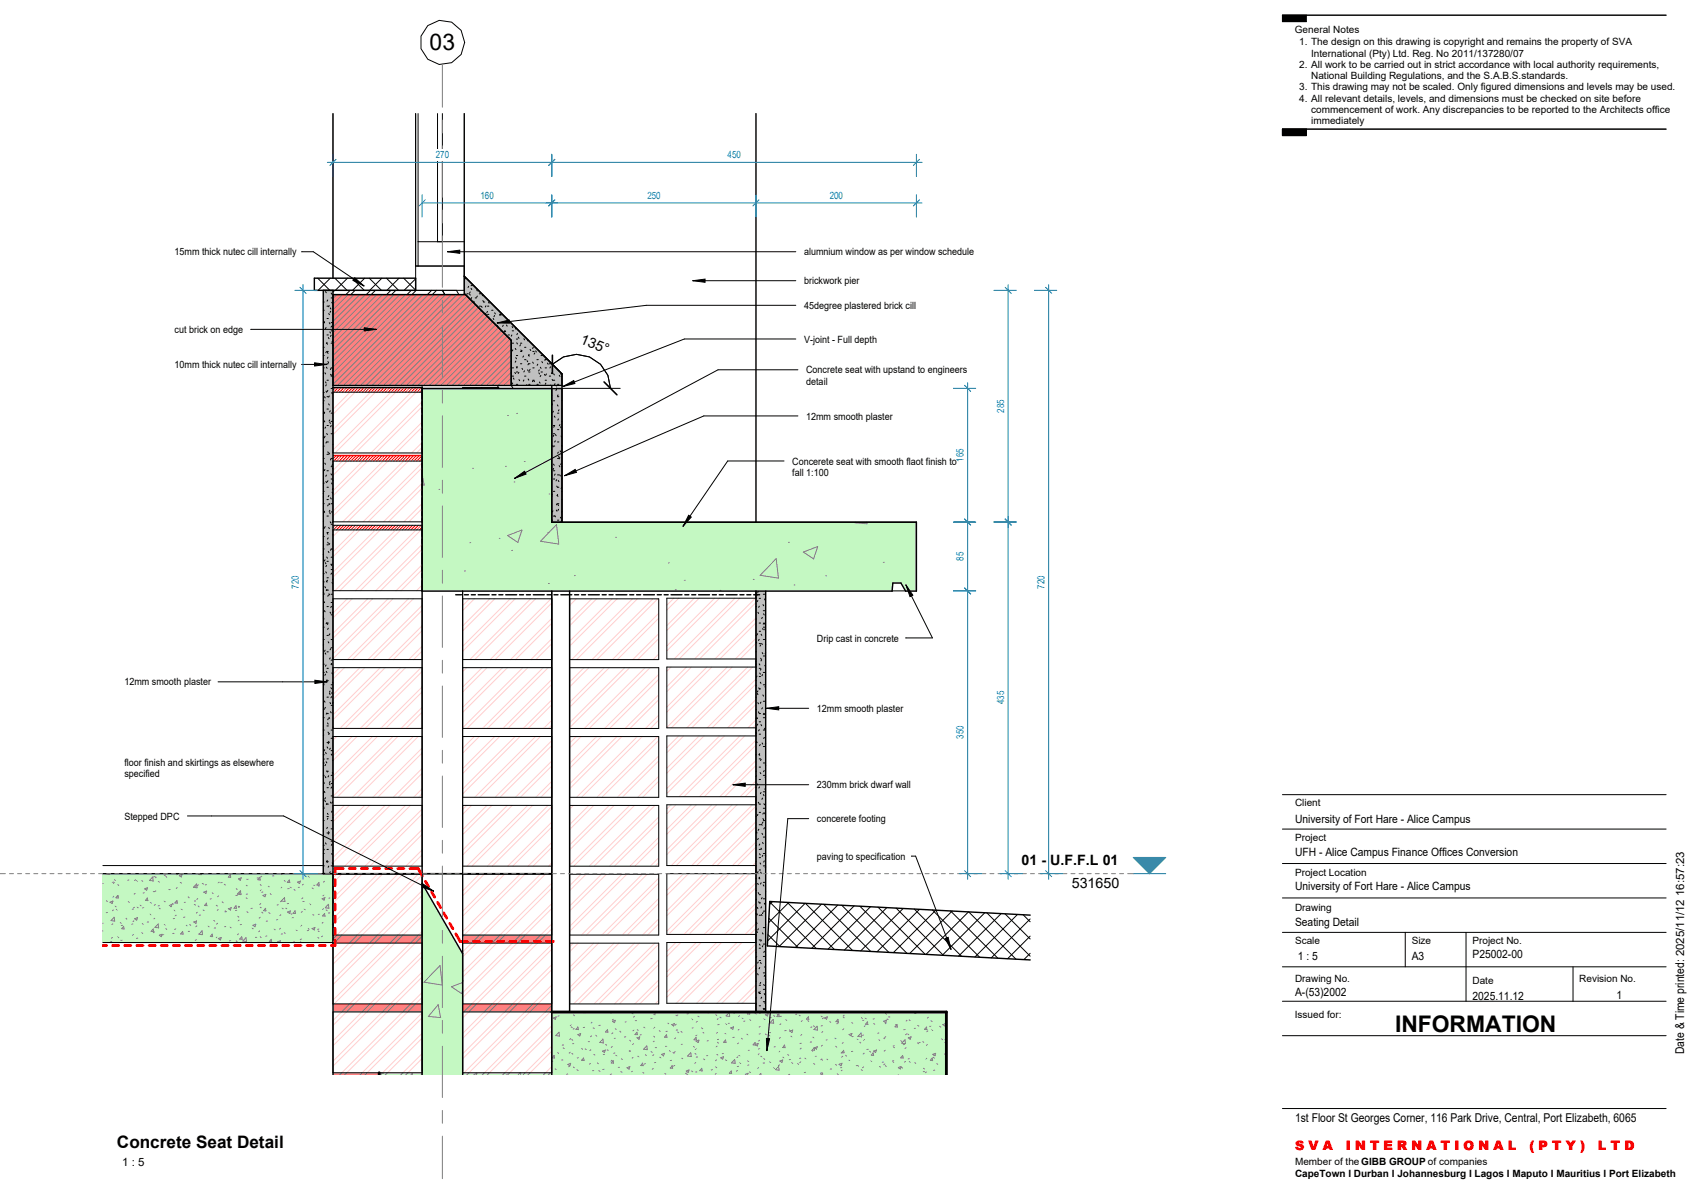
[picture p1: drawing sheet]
<svg xmlns="http://www.w3.org/2000/svg" width="420mm" height="295mm" viewBox="0 0 420 295" stroke-linecap="round" stroke-linejoin="round" font-family="sans-serif">
<defs><g id="words">
<g font-size="5.6">
<text x="106.1" y="12.4">03</text>
<text x="344.4" y="254.8">INFORMATION</text>
</g>
<text font-size="4.2" x="28.9" y="283.4">Concrete Seat Detail</text>
<g font-size="3.5">
<text x="143.1" y="84.7" transform="rotate(22 143.1 84.7)">135°</text>
<text x="252.3" y="213.7">01 - U.F.F.L 01</text>
<text x="264.6" y="219.2">531650</text>
</g>
<g font-size="3.2" fill="#f00">
<text x="319.8" y="283.9">S V A</text>
<text x="332.3" y="283.9">I N T E R N A T I O N A L</text>
<text x="377.6" y="283.9">( P T Y )</text>
<text x="394.5" y="283.9">L T D</text>
</g>
<g font-size="3">
<text x="415.9" y="260.3" transform="rotate(-90 415.9 260.3)">Date &amp; Time printed:</text>
<text x="319.8" y="277">1st Floor St Georges Corner, 116 Park Drive, Central, Port Elizabeth, 6065</text>
</g>
<g font-size="2.8">
<text x="319.8" y="203.2">University of Fort Hare - Alice Campus</text>
<text x="319.8" y="211.4">UFH - Alice Campus Finance Offices Conversion</text>
<text x="319.8" y="219.7">University of Fort Hare - Alice Campus</text>
<text x="319.8" y="228.7">Seating Detail</text>
<text x="320.5" y="237.1">1 : 5</text>
<text x="348.6" y="237.1">A3</text>
<text x="363.6" y="236.6">P25002-00</text>
<text x="415.8" y="236.2" transform="rotate(-90 415.8 236.2)">2025/11/12 16:57:23</text>
<text x="319.8" y="246">A-(53)2002</text>
<text x="363.6" y="246.9">2025.11.12</text>
<text x="399.1" y="246.6">1</text>
<text x="30.2" y="287.8">1 : 5</text>
</g>
<g font-size="2.5">
<text x="319.7" y="8.2">General Notes</text>
<text x="320.8" y="11.2">1.</text>
<text x="323.7" y="11.2">The design on this drawing is copyright and remains the property of SVA</text>
<text x="320.8" y="16.8">2.</text>
<text x="323.7" y="14">International (Pty) Ltd. Reg. No 2011/137280/07</text>
<text x="323.7" y="16.8">All work to be carried out in strict accordance with local authority requirements,</text>
<text x="320.8" y="22.3">3.</text>
<text x="323.7" y="19.6">National Building Regulations, and the S.A.B.S.standards.</text>
<text x="323.7" y="22.3">This drawing may not be scaled. Only figured dimensions and levels may be used.</text>
<text x="320.8" y="25.1">4.</text>
<text x="323.7" y="25.1">All relevant details, levels, and dimensions must be checked on site before</text>
<text x="323.7" y="27.9">commencement of work. Any discrepancies to be reported to the Architects office</text>
<text x="323.7" y="30.7">immediately</text>
<text x="43.1" y="63.1">15mm thick nutec cill internally</text>
<text x="198.5" y="63.1">alumnium window as per window schedule</text>
<text x="198.5" y="70.2">brickwork pier</text>
<text x="198.5" y="76.3">45degree plastered brick cill</text>
<text x="43.1" y="82.2">cut brick on edge</text>
<text x="198.5" y="84.6">V-joint - Full depth</text>
<text x="43.1" y="90.9">10mm thick nutec cill internally</text>
<text x="199" y="92.2">Concrete seat with upstand to engineers</text>
<text x="199" y="95">detail</text>
<text x="199" y="103.6">12mm smooth plaster</text>
<text x="195.6" y="114.7">Concerete seat with smooth flaot finish to</text>
<text x="195.6" y="117.5">fall 1:100</text>
<text x="201.7" y="158.4">Drip cast in concrete</text>
<text x="30.7" y="169.3">12mm smooth plaster</text>
<text x="201.7" y="175.8">12mm smooth plaster</text>
<text x="30.7" y="189.1">floor finish and skirtings as elsewhere</text>
<text x="30.7" y="191.9">specified</text>
<text x="201.7" y="194.7">230mm brick dwarf wall</text>
<text x="30.7" y="202.4">Stepped DPC</text>
<text x="201.7" y="203.1">concerete footing</text>
<text x="319.8" y="199.1">Client</text>
<text x="319.8" y="207.6">Project</text>
<text x="201.7" y="212.3">paving to specification</text>
<text x="319.8" y="216.3">Project Location</text>
<text x="319.8" y="225">Drawing</text>
<text x="319.8" y="233.1">Scale</text>
<text x="348.6" y="233.1">Size</text>
<text x="363.6" y="233.1">Project No.</text>
<text x="319.8" y="242.4">Drawing No.</text>
<text x="363.6" y="242.9">Date</text>
<text x="389.9" y="242.4">Revision No.</text>
<text x="319.7" y="251.3">Issued for:</text>
<text x="319.8" y="287.8">Member of theGIBB GROUP of companies</text>
<text x="319.8" y="290.7">CapeTown I Durban I Johannesburg I Lagos I Maputo I Mauritius I Port Elizabeth</text>
</g>
<g font-size="2.5" fill="#0080c0">
<text x="107.6" y="39.1">270</text>
<text x="179.6" y="39.1">450</text>
<text x="118.6" y="49.1">160</text>
<text x="159.8" y="49.1">250</text>
<text x="204.9" y="49.1">200</text>
<text x="247.9" y="101.9" transform="rotate(-90 247.9 101.9)">285</text>
<text x="237.9" y="114" transform="rotate(-90 237.9 114)">165</text>
<text x="237.9" y="138.5" transform="rotate(-90 237.9 138.5)">85</text>
<text x="73.8" y="145.3" transform="rotate(-90 73.8 145.3)">720</text>
<text x="257.9" y="145.3" transform="rotate(-90 257.9 145.3)">720</text>
<text x="247.9" y="173.9" transform="rotate(-90 247.9 173.9)">435</text>
<text x="237.9" y="182.4" transform="rotate(-90 237.9 182.4)">350</text>
</g>
</g></defs>
<g fill="#ff8080">
<path d="M114.2 264.9v.6h22v-.6zM114.2 247.9v2h22v-2zM114.2 230.9v2h22v-2zM114.2 215.7v.2h22v-.2z"/>
<path d="M82.2 264.9v.6h22v-.6zM82.2 247.9v2h22v-2zM82.2 230.9v2h22v-2zM82.2 215.7v.2h22v-.2z"/>
</g>
<g fill="#c4f8c2">
<path d="M25.4 215.7h56.8v17.1h-56.8z"/>
<path d="M114.2 264.9v.6h119.5v-15.6h-97.5v15zM93.6 264.9v.6h10.6v-.6z"/>
</g>
<g fill="#fff">
<path d="M164.6 232.8h22.1v15h-22.1z"/>
<path d="M164.6 215.7h22.1v15.1h-22.1z"/>
<path d="M164.6 198.7h22.1v15h-22.1z"/>
<path d="M164.6 181.7h22.1v15h-22.1z"/>
<path d="M164.6 164.7h22.1v15h-22.1z"/>
<path d="M164.6 147.7h22.1v15h-22.1z"/>
<path d="M114.2 249.9h22v15h-22z"/>
<path d="M114.2 232.9h22v15h-22z"/>
<path d="M114.2 215.9h22v15h-22z"/>
<path d="M114.2 198.9h22v15h-22z"/>
<path d="M114.2 181.9h22v15h-22z"/>
<path d="M114.2 164.9h22v15h-22z"/>
<path d="M114.2 147.9h22v15h-22z"/>
<path d="M82.2 249.9h22v15h-22z"/>
<path d="M82.2 232.9h22v15h-22z"/>
<path d="M82.2 215.9h22v15h-22z"/>
<path d="M82.2 198.9h22v15h-22z"/>
<path d="M82.2 181.9h22v15h-22z"/>
<path d="M82.2 164.9h22v15h-22z"/>
<path d="M82.2 147.9h22v15h-22z"/>
<path d="M82.2 130.9h22v15h-22z"/>
<path d="M82.2 113.9h22v15h-22z"/>
<path d="M82.2 96.9h22v15h-22z"/>
</g>
<path d="M186.7 146h2.4v103.9h-2.4z" fill="#c0c0c0"/>
<g fill="#fff">
<path d="M140.6 232.9h22v15h-22z"/>
<path d="M140.6 215.9h22v15h-22z"/>
<path d="M140.6 198.9h22v15h-22z"/>
<path d="M140.6 181.9h22v15h-22z"/>
<path d="M140.6 164.9h22v15h-22z"/>
<path d="M140.6 147.9h22v15h-22z"/>
</g>
<path d="M104.2 96h32v33h90.1v17h-2.7l-1.2-2h-2l-.1 2h-116.1z" fill="#c4f8c2"/>
<path d="M136.2 96v33h2.6v-33zM114.6 68.2v4.2l11.6 11.6v11.2h12.6v-2.9z" fill="#c0c0c0"/>
<path d="M82.2 72.8h32.7l11.3 11.2v11.2h-44z" fill="#ff8080"/>
<path d="M77.6 68.7h25v3h-25z" fill="#fff"/>
<path d="M79.8 71.7h2.4v144h-2.4z" fill="#c0c0c0"/>
<path d="M104.2 218.2l10 17.3v30h-10z" fill="#c4f8c2"/>
<g fill="#fff">
<path d="M190.1 222.6l64.3 3.4v11.1l-64.9-3.5z"/>
<path d="M136.2 95.2h2.6v.7l-2.6 .1z"/>
<path d="M82.2 95.7h22v1.2h-22z"/>
<path d="M82.2 112.7h22v1.2h-22z"/>
<path d="M82.2 129.7h22v1.2h-22z"/>
<path d="M114.2 95.7v.3h9l-.1-.3zM82.2 71.7v1.1h27.6l-.6-1.1z"/>
</g>
<path d="M82.2 112.3h22v.4h-22z" fill="#f00"/>
<g fill="none" stroke="#787878" stroke-width=".25">
<path d="M83.3 215.7l-.2 .2M84.5 215.7l-.2 .2M88.3 215.7l-.2 .2M89.5 215.7l-.1 .2M93.3 215.7l-.1 .2M94.5 215.7l-.1 .2M98.4 215.7l-.2 .2M99.6 215.7l-.2 .2M103.4 215.7l-.2 .2M114.7 215.7l-.2 .2M118.5 215.7l-.2 .2M119.7 215.7l-.2 .2"/>
<path d="M123.5 215.7l-.1 .2M124.7 215.7l-.1 .2M128.5 215.7l-.1 .2M129.8 215.7l-.2 .2M133.6 215.7l-.2 .2M134.8 215.7l-.2 .2M83.2 230.9l-1 1M84.4 230.9l-2 2M88.2 230.9l-2 2M89.4 230.9l-2 2M93.3 230.9l-2 2M94.5 230.9l-2 2"/>
<path d="M98.3 230.9l-2 2M99.5 230.9l-2 2M103.3 230.9l-2 2M104.2 231.2l-1.7 1.7M114.6 230.9l-.4 .4M118.4 230.9l-2 2M119.6 230.9l-2 2M123.4 230.9l-2 2M124.7 230.9l-2 2M128.5 230.9l-2 2M129.7 230.9l-2 2M133.5 230.9l-2 2"/>
<path d="M134.7 230.9l-2 2M82.5 247.9l-.3 .3M86.3 247.9l-2 2M87.5 247.9l-2 2M91.3 247.9l-2 2M92.6 247.9l-2 2M96.4 247.9l-2 2M97.6 247.9l-2 2M101.4 247.9l-2 2M102.6 247.9l-2 2M116.5 247.9l-2 2M117.7 247.9l-2 2"/>
<path d="M121.5 247.9l-2 2M122.8 247.9l-2.1 2M126.6 247.9l-2 2M127.8 247.9l-2 2M131.6 247.9l-2 2M132.8 247.9l-2 2M136.2 248.3l-1.6 1.6M136.2 249.5l-.4 .4M84.4 264.9l-.6 .6M85.6 264.9l-.5 .6M89.4 264.9l-.5 .6M90.7 264.9l-.6 .6"/>
<path d="M94.5 264.9l-.6 .6M95.7 264.9l-.6 .6M99.5 264.9l-.6 .6M100.7 264.9l-.5 .6M104.2 265.2l-.2 .3M114.6 264.9l-.4 .4M115.8 264.9l-.6 .6M119.6 264.9l-.5 .6M120.8 264.9l-.5 .6M124.6 264.9l-.5 .6M125.9 264.9l-.6 .6M129.7 264.9l-.6 .6"/>
<path d="M130.9 264.9l-.6 .6M134.7 264.9l-.5 .6M135.9 264.9l-.5 .6"/>
</g>
<g fill="none" stroke="#808080" stroke-width=".25">
<path d="M83.2 72.8l-1 .9M84.6 72.8l-2.4 2.3M86 72.8l-3.8 3.7M87.4 72.8l-5.2 5.1M88.8 72.8l-6.6 6.5M90.2 72.8l-8 8M91.6 72.8l-9.4 9.4M93.1 72.8l-10.9 10.8M94.5 72.8l-12.3 12.2M95.9 72.8l-13.7 13.6M97.3 72.8l-15.1 15M98.7 72.8l-16.5 16.5"/>
<path d="M100.1 72.8l-17.9 17.9M101.5 72.8l-19.3 19.3M103 72.8l-20.8 20.7M104.4 72.8l-22.2 22.1M105.8 72.8l-22.4 22.4M107.2 72.8l-22.4 22.4M108.6 72.8l-22.4 22.4M110 72.8l-22.4 22.4M111.4 72.8l-22.4 22.4M112.9 72.8l-22.5 22.4M114.3 72.8l-22.5 22.4M115.3 73.1l-22 22.1"/>
<path d="M116 73.8l-21.3 21.4M116.7 74.5l-20.6 20.7M117.4 75.3l-19.9 19.9M118.1 76l-19.2 19.2M118.9 76.7l-18.6 18.5M119.6 77.4l-17.9 17.8M120.3 78.1l-17.1 17.1M121 78.8l-16.4 16.4M121.7 79.5l-15.7 15.7M122.4 80.2l-15 15M123.1 80.9l-14.3 14.3M123.8 81.6l-13.6 13.6"/>
<path d="M124.5 82.3l-12.9 12.9M125.2 83l-12.1 12.2M125.9 83.7l-11.4 11.5M126.2 84.8l-10.3 10.4M126.2 86.3l-8.9 8.9M126.2 87.7l-7.5 7.5M126.2 89.1l-6.1 6.1M126.2 90.5l-4.6 4.7M126.2 91.9l-3.2 3.3M126.2 93.3l-1.8 1.9M126.2 94.8l-.4 .4M136.6 95.9h.4"/>
<path d="M137.3 95.5l.2 .2M104.2 117.1l.5 2.7-.5-.1M116.7 115.6h.1M124.8 115.2h.1M125.3 102.6h.1M126.9 119h.1M127.5 102.1h.1M129.4 114h.1M108.4 120.8h.1M116 134h.1M123.2 132.9h.1M125.3 132.3l3.6-1.4-1 3.1z"/>
<path d="M126.3 135.9h.1M135.3 131.5h.1M135.5 122h.1M137.4 129.5l.6 4.9-4.6-.7zM152 132.7h.1M165 139h.1M191.6 137.9l.6 4.9-4.5-.7zM194.7 133.9h.1M198.4 136.3l3.5-1.3-1 3zM211.1 129l-.1 .1 3.1 .3-.1-.4M218.1 138.9h.1M114.7 141h.1"/>
<path d="M135.4 144.1h.1M141.8 142.1h.1M166.7 145.6h.1M168.9 143.3h.1M177.8 145.8h.1M186 143.1h.1M196.1 144.4h.1M203.8 142.2h.1M25.5 218.2h-.1M26.1 215.7l.9 .2-.1-.2M28 217.8l-.3 .1M28.2 217.2l.3 .2"/>
<path d="M28.3 218l-.3 .2M29.1 218.5l.2 .2M30.1 215.7v.1M31.9 217.3l-.3 .1M33.5 217.2l-.3 .2M33.7 217.5l.2 .1M35 217.5l.3 .2M35.7 219.5l.7-.3-.2 .6zM37.7 216.6l.1 1-.9-.2zM38.3 216.5h-.3M38.5 220l-.7 .2M38.6 216.6l-.3 .2"/>
<path d="M39.1 217.7l.3 .2M40.9 216.1l-.4 .1M41 216.4l.2 .3M42 219.6l-.3 .1M43.8 219.2l-.3 .2M43.9 215.8l-.3 .2M44.2 216.2l.8-.2-.2 .6zM44.5 217.9l.3 .2M48.4 218.8h-.3M48.5 218.3l.2 .9-.9-.1zM49 218.5l-.3 .2M49.3 215.7l-.2 .3h.6l-.1-.3"/>
<path d="M49.9 218.1l.3 .2M51 218.5h-.3M54.1 217.8l-.2 .2M54.8 218h-.3M55.4 218.4l.2 .1M56.9 216l.1 .7-.6-.1zM58.3 219.4l.3 .3M58.9 217l.7-.2-.2 .6zM59.4 220l.1 .9-.9-.1zM59.4 217.1l-.3 .2M60.8 218.6l.3 .2M61.3 217.1l-.4 .1"/>
<path d="M63.8 216.8h-.3M64.1 216.7l.2 .6-.6-.1zM64.2 218.4l.3 .3M64.5 219.8l-.3 .2M64.6 216.4l-.3 .2M66.2 218.8l.3 .2M67.7 216.3h-.4M69.6 219.1l-.2 .2M69.7 215.7l-.2 .2M70.2 217.4l.2 .2M71.4 219.4l-.3 .1M71.4 217.3l.2 .6h-.7z"/>
<path d="M71.6 219.1l.3 .1M72.6 219.6l.3 .3M73.5 217.9l.7-.3-.2 .6zM73.9 219.1h-.3M74.9 218.3l-.3 .2M76.1 216.4l.2 .2M77.1 219.3l.2 .2M77.8 218.6h-.3M78.5 218.6l.3 .3M78.7 217.9l.1 .7-.6-.1zM80.1 217.6l-.2 .2M25.4 229.9h.1"/>
<path d="M25.4 228h.1M26.3 222.4l.2 .2M26.5 225.3l-.3 .1M27.2 222.8l.7-.3-.2 .6zM27.6 232.5l-.3 .1M27.8 231.5l-.3 .2M27.9 228.1l-.3 .2M28 224.7l-.3 .2M28.1 221.3l-.2 .2M28.2 226.5l.1 1-.9-.2zM28.4 223.8l.3 .2M28.7 224.5l.2 .3"/>
<path d="M29.1 231.3l.2 .3M29.1 221.1l.1 .7-.6-.1zM29.2 221.3l-.3 .1M29.7 227.8l.2 .2M30.2 232.2h-.4M30.3 228.5h-.3M30.5 228.8l.1 .6-.6-.1zM31.1 226.8l.3 .2M31.7 222.6l.3 .2M32.8 228.2h-.3M33 224.5h-.4M33 230.8l-.3 .2"/>
<path d="M33.1 227.4l-.3 .2M33.2 224l-.2 .2M33.2 226.9l.7-.3-.2 .6zM33.4 220.6l-.3 .2M33.8 224l.3 .2M34 231.7h-.3M34.6 223.5l.3 .2M35 230.3l.2 .2M35.1 228l.3 .2M35.5 224.2h-.3M35.6 220.5h-.3M36.4 221.8l.1 .6-.6-.1z"/>
<path d="M36.7 227.7h-.4M37 225.7l.3 .3M37.1 222.9l.3 .2M37.8 229.4l.1 .6h-.6l.5-.6M38.1 230.1l-.3 .2M38.2 226.7l-.2 .2M38.4 223.4l-.3 .2M39 228.2l.2 .9-.9-.1zM39.3 224.2l.2 .2M39.3 231l.7-.3-.2 .6zM39.4 223.7h-.4M40.4 230.8l-.3 .1"/>
<path d="M40.5 228.3l.3 .2M40.5 222.5l.3 .2M40.9 229.3l.3 .2M41.8 223.6l.7-.3-.2 .6zM42.5 223.1l.3 .2M43 230.5h-.4M43 224.7l.2 .3M43.1 226.8l-.3 .1M43.3 232.7v.1M43.4 229.4l-.3 .2M43.5 226l-.2 .2M43.6 222.6l-.2 .2"/>
<path d="M43.7 222.4l.1 .6h-.6zM44.7 224.5l.3 .1M45.1 230l.1 .7-.6-.1zM45.6 226.5h-.3M45.8 222.8l-.4 .1M45.9 228.5l.3 .2M46.5 221.5l.2 .2M46.8 230h-.3M46.9 228.3l.2 .2M47.8 227.7l.8-.3-.3 .6zM48 223.3l.2 .2M48.3 222.5h-.3"/>
<path d="M48.5 232l-.3 .2M48.6 228.6l-.3 .3M48.7 225.3l-.2 .2M48.9 221.9l-.3 .2M48.9 223.7l.2 .2M49.5 226h-.3M49.9 229.9l.1 .9-.9-.1zM50.1 224.7l.3 .2M50.3 220.3l.7-.3-.2 .7zM51 223l.1 .7-.6-.1zM51.4 228.7l.2 .2M52.2 222h-.4"/>
<path d="M52.4 230.7l.1 .6h-.6zM52.4 220.5l.2 .2M52.8 227.3l.2 .2M53.2 229.1l-.3 .1M53.4 223.6l.3 .1M53.6 231.4l-.2 .2M53.7 228l-.2 .2M53.9 224.6l-.3 .2M53.9 231.8l.7-.3-.2 .6zM54 221.2l-.3 .2M54.8 222.7l.3 .2M55.5 224.9l.3 .2"/>
<path d="M55.8 228.8h-.4M55.9 225.1l-.3 .1M56.4 224.4l.7-.3-.2 .6zM56.8 229l.3 .1M57 232.3h-.4M58.3 223.7l.1 .6h-.6zM58.3 232.3l.2 .2M58.5 224.8h-.4M58.6 221.1l-.3 .1M58.7 226.3l.3 .2M58.8 223.8l.3 .2M58.9 230.6l-.3 .2"/>
<path d="M59 227.2l-.2 .2M59.1 223.9l-.2 .2M59.3 220.5l-.3 .2M59.6 228.3h-.3M59.7 231.3l.1 .7-.6-.1zM60.7 231.5l.2 1-1-.1zM60.8 221.7l.2 .2M61 225.2l.2 .1M61.1 220.8h-.3M62.2 229.2l.3 .2M62.3 224.3h-.3M62.4 228.5l.8-.3-.2 .6z"/>
<path d="M63.4 231.5h-.4M64.1 229.9l-.2 .2M64.2 231.3l.3 .2M64.2 224l.3 .2M64.2 226.5l-.2 .2M64.4 223.1l-.3 .2M64.6 225.2l.3 .3M64.9 221.1l.7-.2-.2 .6zM65 220.3h-.4M65.6 224.3l.1 .6h-.6zM65.9 231.1l-.3 .1M66 227.5h-.3"/>
<path d="M66.4 225.4l.3 .2M66.7 220.7l.2 .2M67 232l.1 .6-.6-.1zM67.6 229.4l.3 .2M68.6 227.1l-.3 .1M68.7 223.4l-.3 .1M68.8 232.8l-.3-.2 .7-.3-.1 .5M69.1 232.6l-.1 .2M69.3 229.3l-.3 .2M69.4 225.9l-.3 .2M69.5 222.5l-.3 .2M69.7 224.3l.2 .1"/>
<path d="M69.8 230.6l-.4 .1M70.1 230.3l.3 .2M70.2 221.6l.2 1-1-.1zM70.6 224.2l.2 .2M71 225.2l.7-.3-.2 .7zM71.3 223.1l-.4 .1M71.8 225.6l.3 .2M72.4 226.6l-.3 .1M72.6 232.5l.2 .2M72.8 224.9l.2 .7-.6-.1zM73.1 229.6l.2 .2M74.1 232.8l.2-.2v.2"/>
<path d="M74.4 231.9l-.3 .2M74.5 228.5l-.2 .2M74.7 225.1l-.3 .2M74.8 221.7l-.3 .2M75.1 224.5l.3 .2M75.1 222.6h-.3M76.1 229.3l.2 .2M76.2 229.8h-.3M76.5 223.2l.2 .2M77.1 229.3l.7-.3-.2 .7zM77.2 225.8l.3 .2M78.5 229.9l.3 .2"/>
<path d="M78.5 231.5l.3 .2M78.7 229.4l-.3 .1M78.9 225.8h-.4M79.5 221.9l.7-.2-.2 .6zM79.6 231.2l-.2 .2M79.7 227.8l-.2 .2M79.9 224.4l-.3 .2M80 221l-.3 .2M80.1 225.6l.2 .6h-.7zM80.5 224.7l.3 .2M81.1 223.3l.1 1-.9-.1zM81.4 225.4l-.3 .1"/>
<path d="M81.5 221.8h-.3M82 228.2l.2 .2M108.6 238.4l.6 4.9-4.5-.7zM108.2 248.1l.6 3.2-3.1-.3zM114.2 242.2h.1M114.2 242.6l-2.7 1.1 2.5 1.7 .2-.8M136.6 251.4l.7-.3-.2 .6zM137.7 259.9l.2 .3M138 254.9l.1 1-.9-.2zM138.1 250.9h-.4M139 258.8l.3 .1M139.1 258.1h-.3"/>
<path d="M140.8 259.9l-.3 .2M140.9 249.9h.1M140.9 256.5l-.3 .2M141 253.6l.3 .2M141 253.1l-.2 .2M141.2 256.7l.2 .2M141.6 250.6l.2 .2M141.7 257.7l-.4 .1M141.8 254l-.3 .1M142.7 255.5l.7-.3-.2 .6zM142.7 253.6l.1 .7-.6-.1zM143.6 258.9l.3 .2"/>
<path d="M144.4 253.7l-.4 .1M144.5 259l.2 .2M144.5 250l-.3 .1M145.4 249.9l.1 .1M145.5 257.2l-.3 .1M145.9 259.2l-.2 .2M146 255.8l-.2 .2M146.2 252.4l-.3 .2M146.4 253.8l.3 .2M147.1 255.7l.3 .2M148.2 253.2h-.3M148.7 259.6l.7-.3-.2 .6z"/>
<path d="M148.9 256.6l.1 1-.9-.2zM149.5 257.9l.3 .2M149.9 259.2l.3 .2M150 254.3l.1 .6-.6-.1zM150.6 250l.3 .2M151.2 258.4l-.3 .3M151.2 252.2l.7-.3-.2 .7zM151.3 255.1l-.2 .2M151.4 251.7l-.2 .2M151.9 254l.3 .2M151.9 256.4h-.3M153 254.6l.3 .3"/>
<path d="M154.5 256l-.3 .1M154.6 252.4h-.3M155.3 259.5l.3 .1M155.5 256.9l.2 .2M155.7 259.5l-.4 .1M156 250.2l.3 .2M156.4 257.7l-.2 .2M156.5 254.3l-.2 .3M156.7 251l-.3 .2M157.2 252l-.4 .1M157.3 254.9l.1 .6h-.6zM157.3 256.3l.7-.3-.2 .6z"/>
<path d="M157.3 254.3l.3 .1M158.3 255.5l-.3 .1M159 253.6l.2 .3M159.7 258.3l.1 .9-.9-.1zM160.7 259.7l.3 .2M161 251.5l-.3 .1M161.4 255.9l.2 .2M161.5 250.5l.2 .1M161.6 257.1l-.3 .2M161.7 253.7l-.3 .2M161.8 250.3l-.3 .2M162.1 258.7h-.3"/>
<path d="M162.7 254.5l.3 .2M164.6 255.5l.1 .7-.6-.1zM164.6 258.4h-.3M164.8 254.7h-.4M164.9 252.6l.2 .2M165.3 259.4l.2 .2M165.8 253l.7-.2-.2 .6zM166.2 259.9l.2 .2M166.7 259.7l-.3 .2M166.8 256.3l-.2 .2M166.9 250.7l.3 .2M167 252.9l-.3 .2"/>
<path d="M167.3 254.3l-.3 .1M167.3 254.8l.3 .3M167.4 250.7h-.3M168.1 254.7l.3 .2M168.5 257.8l-.4 .1M170 250.3l-.4 .1M170.6 260l.1 .9-.9-.1zM170.8 251.6l.3 .2M171.2 253.8l-.4 .1M171.2 258.4l.2 .2M171.8 256.2l.2 .6h-.6zM171.9 257.1l.7-.3-.2 .7z"/>
<path d="M171.9 259l-.2 .2M172.1 255.6l-.3 .2M172.2 252.2l-.3 .2M172.3 250.9l.3 .2M173.2 253.8l.3 .3M173.6 254.9l.3 .2M174.6 249.9l.3 .2v-.2M174.9 257h-.3M175.8 249.9l.1 .1M176.7 250.6l.3 .2M177.1 258.3l-.3 .2M177.1 257.4l.3 .2"/>
<path d="M177.2 255l-.3 .2M177.3 251.6l-.3 .2M177.4 256.7h-.3M177.6 253h-.4M177.7 251.1l.3 .2M179 255.2l.3 .2M179.1 256.8l.2 .6h-.7zM179.2 252.8l.2 .2M180.1 250.1l.1 .9-.9-.1zM180.1 252.7h-.3M180.4 253.8l.7-.2-.2 .6zM181 250l.3 .2"/>
<path d="M181.3 256.2h-.3M182.3 257.6l-.2 .2M182.5 254.2l-.3 .2M182.6 250.8l-.3 .2M183.1 256.4l.2 .2M183.2 251.4l.2 .2M184 252.1l-.4 .1M184.4 255.4l.3 .2M184.9 249.9l-.4 .5h.6l-.1-.5M185 259.3l-.3 .1M185.1 251.8l.2 .2M186.4 257.4l.1 .7-.6-.1z"/>
<path d="M186.4 250.2l.3 .2M186.5 257.9l.7-.2-.2 .6zM187.6 256.9l-.3 .2M187.6 259h-.4M187.7 253.5l-.3 .2M187.7 255.3l-.3 .1M187.8 250.1l-.3 .2M188.6 251.6l.3 .2M189 250.6l.7-.3-.2 .6zM189 255.3l.2 .3M189.8 255.6l.3 .2M190.3 255h-.4"/>
<path d="M190.4 251.3h-.3M190.9 251.7l.1 1-.9-.1zM191 250.8l.3 .2M191.4 258.5h-.3M191.9 250.5l.3 .2M192.3 250.4l.1 .7-.6-.1zM192.6 259.6l-.3 .2M192.7 256.2l-.3 .2M192.8 252.8l-.3 .2M192.9 251h-.3M193.7 258.1l.1 .6h-.6zM194 251.8l.3 .2"/>
<path d="M194.1 254.5h-.3M194.9 254.3l.3 .3M195 254.7l.7-.3-.2 .6zM195.3 255.9l.3 .1M196.8 250.5h-.4M197.1 249.9l.1 .1M197.3 250.7l.3 .2M197.8 258.8l-.2 .2M197.9 257.6l-.4 .1M198 255.4l-.3 .3M198.1 252.1l-.3 .2M199.4 252.1l.3 .1"/>
<path d="M199.6 251.1l.1 .6h-.6zM200.4 257.3h-.3M200.4 259.4l.3 .2M200.5 253.6l-.3 .1M200.7 256.1l.3 .2M200.8 253.3l.3 .2M201 258.7l.1 .7-.6-.1zM201.1 258.7l.7-.2-.2 .6zM201.7 253.4l.2 1-.9-.2zM202.7 250.9l.3 .2M203.1 258.1l-.3 .2M203.1 253.3h-.4"/>
<path d="M203.2 254.7l-.3 .2M203.3 251.3l-.3 .3M203.6 251.4l.7-.3-.2 .6zM204.2 256.8h-.3M204.9 252.3l.2 .2M206.1 256.3l.3 .2M206.3 258.4l.3 .2M206.8 252.3l.2 .2M206.9 251.7l.1 .7-.6-.1zM206.9 252.8h-.3M208 260h-.3M208.1 251.2l.3 .1"/>
<path d="M208.2 257.5l-.3 .2M208.3 259.4l.1 .6-.6-.1zM208.3 254.1l-.2 .2M208.4 250.7l-.2 .2M209.6 255.5l.7-.3-.2 .6zM210.3 252.5l.3 .2M210.5 259.6l-.3 .1M210.7 255.9l-.4 .1M211.5 256.6l.3 .1M212.3 257.3l.2 .3M212.6 255.1l.1 1-.9-.2zM212.7 251.3l.2 .2"/>
<path d="M213.2 255.6l-.3 .1M213.3 251.9l-.3 .1M213.5 256.7l-.3 .2M213.6 251.4l.3 .2M213.6 253.3l-.3 .2M213.7 249.9l-.2 .2M214.2 252.4l.1 .6-.6-.1zM214.4 259.1l-.4 .1M214.7 259.6l.3 .2M215.6 260l.1 .6h-.6zM215.7 259.6l.7-.3-.2 .6zM215.7 252.8l.3 .1"/>
<path d="M215.9 251.6h-.4M217 256.8l.3 .2M217.1 255.1l-.4 .1M218.2 252.2l.5 .3 .2-.6-.7 .3M218.2 256.3l.2 .3M218.6 259.4l-.3 .2M218.6 250.3l.3 .2M218.7 256l-.3 .2M218.8 252.6l-.2 .2M219 251.6l.3 .2M219.7 251.1h-.3M220.6 258.6l.3 .2"/>
<path d="M220.8 258.3h-.3M221.1 253l.3 .2M221.5 253l.1 .6h-.6zM222.4 257l.3 .2M223.3 257.9l-.3 .1M223.4 256.8l.2 .9-.9-.1zM223.5 254.3h-.4M223.7 258.7l-.3 .2M223.8 255.3l-.2 .2M224 252l-.3 .2M224.1 255.3l.3 .2M224.2 256.3l.7-.3-.2 .6z"/>
<path d="M224.4 251.8l.3 .2M226 253.9l-.3 .1M226.1 250.3h-.3M226.6 257.5l.2 .3M226.6 253.2l.2 .2M227.2 257.4l-.3 .1M227.8 257.2l.3 .2M228.7 249.9l-.3 .1M228.8 253.6l.1 .7-.6-.1zM229 258l-.3 .2M229.1 254.6l-.3 .2M229.2 251.2l-.2 .2"/>
<path d="M229.8 252.1l.3 .2M229.9 253.4l-.4 .1M230.1 254.3l.2 .2M232 253.4l.3 .2M232.5 256.5l.2 .2M232.8 253l.7-.3-.2 .6zM233.3 257.5l.2 .2M233.6 256.6h-.3M233.7 259.1l-.2 .2h.2M93.9 264.9l.1 .1M94.1 264.9l-.1 .1M94.6 264.9v.2l-.6-.1"/>
<path d="M101.4 265.5l.4-.4v.4M104.2 264.9l-.2 .1M117.3 265.5l-.3-.2 .8-.2-.2 .4M125 265.4l-.1 .1M128.4 264.9l-.5 .6M128.5 264.9l.1 .6M136.5 262.1h-.3M136.8 260.6l.1 .7-.6-.1zM137 263.9l.3 .2M139 261.7l-.3 .1M140.2 265.2l-.3 .1M140.2 262.9l.7-.3-.2 .6z"/>
<path d="M140.7 263.2l-.3 .2M141.2 260.1l.3 .2M141.6 263.5l.2 .2M142.4 264.2l.3 .1M142.9 261.2l-.4 .1M144.1 261.3l.1 .6-.6-.1zM145.8 262.6l-.3 .2M146.6 264.4h-.3M146.6 260.4l.3 .1M147.5 262.5l.2 .2M147.9 264.4l.3 .2M149.1 264l-.3 .1"/>
<path d="M149.3 260.4h-.4M151 265.2l-.3 .2M151.1 261.8l-.3 .2M151.4 261.9l.1 .6h-.6zM151.8 260l-.3 .1M152 260.6l.3 .2M153 263.5l-.3 .1M153.3 264.6l.3 .2M153.4 261.5l.3 .2M154.8 263.7l.7-.3-.2 .6zM156.2 264.5l-.3 .2M156.3 261.1l-.3 .2"/>
<path d="M157.5 260.8l.2 .2M158.7 262.5l.1 .7-.6-.1zM158.7 264.9l.3 .1M159.3 260.4l.3 .3M159.4 262.7h-.3M161.3 263.8l-.3 .3M161.4 260.5l-.2 .2M162 262.4h-.4M162.9 261l.3 .2M163.3 260.4l.8-.3-.3 .6zM164.1 265.1l.3 .2M165.8 261.9h-.3"/>
<path d="M166 263.2l.1 .6h-.6zM166.6 263.1l-.3 .2M168.3 261.3l.3 .2M169.4 264.5l.7-.3-.2 .6zM169.6 265l-.4 .1M169.6 265.3l.2 .2M170.8 264.5l.2 .2M171.6 260.1l.3 .2M171.8 262.4l-.3 .2M172.1 264.7h-.3M172.2 261l-.3 .1M173.3 263.8l.1 .7-.6-.1z"/>
<path d="M173.7 261.5l.3 .2M174.8 260.7h-.4M175.9 264.2h-.3M176.7 263.4l.3 .3M176.8 265.1l-.3 .2M176.9 261.7l-.2 .2M177 260.4l.3 .2M177.9 261.2l.8-.3-.2 .7zM178.6 260.2h-.3M179.2 261.7l.2 .2M180.5 264.5l.2 .6-.6-.1zM181.4 261.6l.1 1-.9-.1z"/>
<path d="M182.1 264.3l-.3 .2M182.2 261l-.3 .2M182.4 263.3l-.4 .1M182.4 260.6l.3 .2M182.6 262.4l.3 .3M184.2 265.5l-.2-.2 .7-.3-.1 .5M184.6 262l.3 .1M184.9 263h-.3M185.1 264.7l.2 .2M187.3 263.6l-.3 .2M187.4 260.2l-.2 .2M187.5 265.5l.3-.4 .1 .4"/>
<path d="M187.9 260.8l.3 .2M188.6 261.4l.2 .2M188.8 262.5h-.4M190 262.2l.3 .2M191 263.6l.2 .3M192.2 263.3l.2 1-.9-.2zM192.4 263l-.2 .2M192.6 262l.7-.2-.2 .6zM193.3 261.1l.3 .1M194.5 260.4l.2 .2M195 265.3l-.3 .1M195.2 261.6l-.4 .1"/>
<path d="M195.4 262.4l.3 .2M196.9 262.6l.3 .3M197.7 261.3l-.3 .1M197.7 262.2l-.2 .2M198.7 261.3l.3 .2M198.9 264.8l-.3 .1M200.9 262.7l.2 .1M201.6 260.8h-.4M202.6 265.5l.5-.5v.5M202.8 264.9l-.2 .2M202.9 261.6l.2 .2M202.9 261.5l-.2 .2"/>
<path d="M204.1 261.5l.3 .2M205.3 264h-.3M206.3 262.9l.3 .2M206.7 265.2l.3 .2M207.2 262.8l.7-.2-.2 .6zM207.9 263.6l-.4 .1M208 264.2l-.3 .2M208.1 260.8l-.3 .3M208.8 260.6l.2 .2M209.6 261.7l.3 .2M211.4 263.2l.6 .1M212.7 264.1l.2 .3"/>
<path d="M213.2 263.5l-.2 .2M213.4 260.1l-.3 .2M215 262l.3 .2M217.1 263.3l.3 .2M218.1 262.3h-.3M218.4 262.8l-.2 .2M218.6 263.1l.2 .3M220.4 262.2l.3 .2M220.7 261.9l-.4 .1M221.8 263.7l.7-.3-.2 .6zM221.8 265.4l-.1 .1M222.6 263.6l.2 .2"/>
<path d="M222.9 260.6l.1 .7-.6-.1zM223.6 262.1l-.3 .2M224.5 262.1l.3 .2M224.5 261.4l-.3 .1M225.8 262.4l.3 .2M228 263.8l.3 .2M228.3 264.6h-.4M228.7 264.7l-.2 .2M228.9 261.3l-.3 .2M230.2 261.3l.1 .6h-.6zM230.3 260.4l.7-.3-.2 .6zM230.4 261.1l.3 .2"/>
<path d="M230.8 264.3h-.3M230.9 260.6h-.3M231.3 262.7l.3 .1M233.4 264l.3 .2M233.5 260.3h-.3"/>
</g>
<g fill="none" stroke="#000" stroke-width=".25">
<path d="M82.2 28v40.7M102.6 28v43.7M103.2 28v37.7M108 28v31.7M109.2 28v31.7M103.2 59.7h11.4M78.4 68.7l3 3M79.8 74.6h.3M79.8 76.6h.3M79.8 79.7h.3M79.9 79.3l.2 .3M80.1 79.5l-.1 .3"/>
<path d="M80.4 72l.2 .3M80.7 75.6h.4M80.7 78.7h.4M80.9 74.1l-.2 .3M81.2 77.4l.1 .3M81.3 75.5l-.2 .3M81.3 79.7l.2 .3M81.5 76l.2 .3M81.6 68.7l-3.1 3M81.7 76.9l-.2 .2M81.7 73.6h.4M81.7 79.7h.4"/>
<path d="M81.8 72.4l.1 .3M81.9 74.6l.2 .3M82.6 71.7l-.4 .4M82.7 68.7l3 3M85.8 68.7l-3 3M86.4 71.7l-1 1.1M86.9 68.7l3 3M87.7 71.7l-1.1 1.1M90 68.7l-3 3M91.2 68.7l3 3M91.5 71.7l-1.1 1.1M92.7 71.7l-1.1 1.1"/>
<path d="M94.3 68.7l-3 3M95.4 68.7l3 3M96.5 71.7l-1 1.1M97.7 71.7l-1 1.1M98.5 68.7l-3 3M99.7 68.7l2.9 3M101.5 71.7l-1 1.1M102.6 68.8l-2.8 2.9M102.6 65.7h12v6h-32.4M102.8 71.7l-1.1 1.1M106.6 71.7l-1.1 1.1M107.8 71.7l-1.1 1.1"/>
<path d="M109.2 71.7l.6 1.1M112.7 71.7l.6 1.1M114.8 68.6l.2 .3M115.3 72.6h.3M115.7 70.7l-.1 .3M115.9 72.6l.2 .3M116.1 72.1l-.2 .3M116.3 70.5h.3M116.3 71.2l.2 .3M116.5 73.5l-.2 .3M117 74.4l.1 .3M117.3 73.6h.4"/>
<path d="M117.7 71.6l.2 .3M117.7 75.4v.1M117.9 73.1l-.2 .3M118.3 72.6h.4M118.3 75.6h.4M118.9 75.6l.1 .3M119.2 72.8l-.1 .2M119.2 74.2l.2 .3M119.4 74.6h.3M119.9 77.4l.1 .3M120 75.5l-.2 .3M120.4 76.9l-.2 .3"/>
<path d="M120.4 75.6h.3M120.4 77.6h.3M120.6 74.6l.2 .3M120.7 78.3l-.1 .2M121.4 76.6h.3M121.8 78.6l.1 .3M122.1 77.9l-.1 .3M122.1 77.2l.2 .3M123.4 77.6h.4M123.5 77.5l-.2 .3M123.5 77.6l.2 .3M124.4 79.7h.4"/>
<path d="M79.8 85.8h.3M79.8 87.8h.3M79.8 90.8h.3M79.8 99h.3M79.8 96.9h.3M79.8 99.5l.1 .2M79.8 92.2h.1M80.1 98l.2 .3M80.2 92l.2 .3M80.4 94.3l.1 .3M80.5 96.6l.2 .3M80.5 80.9l-.2 .3"/>
<path d="M80.6 95l-.2 .3M80.6 90.7l.2 .3M80.6 86.8l-.2 .3M80.7 84.7l.2 .3M80.7 82.7h.4M80.7 86.8h.4M80.7 89.8h.4M80.7 93.9h.4M80.7 98h.4M80.7 84.5l-.1 .3M80.8 87l.2 .3M80.9 96.4l-.1 .3"/>
<path d="M81 89.3l.1 .3M81 88.2l-.2 .3M81.1 83.3l.1 .3M81.1 99.7l.2 .3M81.3 97.8l-.2 .3M81.4 82l.2 .2M81.6 92.4l.2 .3M81.7 91l-.1 .3M81.7 81.7h.4M81.7 84.7h.4M81.7 90.8h.4M81.7 92.9h.4"/>
<path d="M81.7 95.9h.4M81.8 82.8l-.2 .3M81.9 97l.2 .2M81.9 80.5l-.2 .3M82.1 85.1l.1 .2M82.1 92.4l-.2 .3M82.1 84.2l-.1 .3M82.2 95.7h22M104.2 95.9h32M104.2 95.2v169.7h-22v-15h22M104.2 96.9h-22v15h22M117.8 95.7l-.3 .3"/>
<path d="M119 95.7l-.3 .3M122.8 80.4l.1 .3M122.8 95.2l.4 .8M122.8 95.7l-.2 .3M123.1 95.7h-8.9v.3M124.3 80.3l-.2 .3M124.6 81.7l-.1 .3M124.7 81.6l.1 .3M125 80.3l.2 .2M125.5 82.7h.3M125.7 83.4l.1 .3M126.2 95.2l.5 .8"/>
<path d="M126.3 85h-.1M126.4 82.7l-.2 .3M126.4 80.6l.2 .3M126.5 81.7h.3M126.5 84.7h.3M126.5 90.8h.3M126.5 92.9h.3M126.6 94.6l-.2 .3M126.6 86.4l-.1 .3M126.7 93.4l.2 .2M127.1 92l.2 .3M127.2 86l.2 .3"/>
<path d="M127.4 88.3l.1 .3M127.4 89.2l-.2 .3M127.4 81l-.2 .3M127.5 83.7h.3M127.5 87.8h.3M127.5 91.9h.3M127.5 94.9h.3M127.5 90.6l.2 .3M127.6 84.7l.2 .2M127.7 90.5l-.1 .3M127.8 82.4l-.2 .2M128 83.3l.1 .3"/>
<path d="M128.1 91.9l-.2 .3M128.1 93.7l.2 .3M128.5 84.7h.3M128.5 86.8h.3M128.5 89.8h.3M128.5 85.1l-.1 .3M128.6 86.4l.2 .3M128.9 90.9l.1 .3M128.9 86.5l-.2 .3M129.3 87.9l-.2 .3M129.3 83.6l.2 .3M129.4 93.8l-.2 .3"/>
<path d="M129.5 91.6l-.2 .3M129.5 85.8h.4M129.5 88.8h.4M129.5 92.9h.4M130 95l.2 .2M130.1 89.1l.2 .2M130.3 91.3l.1 .3M130.4 83.9l-.2 .3M130.4 93.6l.2 .3M130.5 87.7l.2 .3M130.5 89.8l-.2 .3M130.5 89.8h.4"/>
<path d="M130.5 91.9h.4M130.5 94.9h.4M130.7 87.5l-.2 .3M130.9 86.3l.1 .3M130.9 91.2l-.2 .3M131.5 89.4l.2 .3M131.5 86.8h.4M131.5 90.8h.4M131.5 93.9h.4M131.6 94l-.1 .3M131.7 85.8l-.2 .3M131.8 94l.2 .3"/>
<path d="M132 87.2l-.1 .3M132.3 86.6l.1 .3M132.6 88.8h.3M132.6 94.9h.3M132.8 89.9l-.2 .3M133 92.1l.2 .3M133.2 91.3l-.2 .3M133.2 94.3l.1 .3M133.4 90.7l.2 .3M133.5 92.7l-.1 .3M133.6 87.8h.3M133.6 91.9h.3"/>
<path d="M133.8 89.3l.2 .3M134.4 92.4l.2 .3M134.6 88.8h.3M134.6 90.8h.3M134.6 93.9h.3M134.7 88.7l-.2 .3M134.8 94.6l-.2 .3M134.9 92.3l-.2 .3M135.2 89.7l.1 .3M135.6 89.8h.4M135.6 92.9h.4M135.9 90.6l-.1 .3"/>
<path d="M136 95.1v.1M136.2 99.6l.2 .3M136.2 97.6h.1M136.2 95.2v.8M136.3 92l-.2 .3M136.3 93.7l.2 .3M136.6 93.9h.4M136.6 99h.4M136.7 92.3l.2 .3M136.7 90.3h.1M137 94.8l-.1 .2M137.4 96.1l-.1 .3"/>
<path d="M137.6 100l.2 .3M137.6 94.9h.4M137.6 98h.4M137.8 97.5l-.2 .3M138.1 92.7l.2 .3M138.6 92.1l-.2 .3M138.7 92.9h.1M138.7 99h.1M79.8 102h.3M79.8 110.2h.3M79.8 113.2h.3M79.8 108.1h.3"/>
<path d="M79.8 119.3h.3M79.8 105.6h.1M79.9 101.6l.2 .3M80 103.9l.2 .3M80.2 101.8l-.2 .3M80.2 114.4l.2 .3M80.2 115.9l-.1 .3M80.3 107.7l-.2 .3M80.4 105.5l-.2 .3M80.5 118.9l.1 .3M80.6 117.3l-.2 .3M80.6 109.1l-.1 .3"/>
<path d="M80.7 107l.1 .3M80.7 101h.4M80.7 105.1h.4M80.7 109.1h.4M80.7 112.2h.4M80.7 116.3h.4M80.9 111.6l.2 .3M81 118.7l-.2 .3M81.4 111.9l-.2 .3M81.4 104.3l.2 .3M81.4 103.7l-.2 .3M81.6 101.4l-.2 .3"/>
<path d="M81.7 117l.2 .3M81.7 102h.4M81.7 104.1h.4M81.7 107.1h.4M81.7 113.2h.4M81.7 115.2h.4M81.7 118.3h.4M81.8 113.3l-.2 .3M81.8 105.1l-.2 .3M81.9 119.3l.1 .3M82.1 115.6l.1 .2M82.1 114.7l-.1 .3"/>
<path d="M82.2 109.7h.1M82.2 118.6h.1M104.2 113.9h-22v15h22M136.3 100.2h-.1M136.4 110.1l.2 .3M136.6 105.1h.4M136.6 107.1h.4M136.6 110.2h.4M136.6 116.3h.4M136.6 118.3h.4M136.6 101.6l-.1 .2M136.7 114.6l.1 .3"/>
<path d="M136.7 115.7l-.2 .3M136.7 107.5l-.1 .3M136.9 102.8l.1 .3M136.9 105.2l-.2 .3M137.1 117.1l-.2 .3M137.1 108.9l-.2 .3M137.1 107.3l.2 .3M137.4 118.5l-.1 .2M137.6 102h.4M137.6 106.1h.4M137.6 109.1h.4M137.6 113.2h.4"/>
<path d="M137.6 117.3h.4M137.8 118.6l.2 .3M137.9 111.6l-.2 .3M137.9 103.5l-.2 .2M137.9 112.7l.2 .3M138 101.2l-.1 .3M138.1 115l.1 .3M138.2 117.3l.2 .2M138.2 113l-.1 .3M138.3 104.8l-.2 .3M138.3 111.3l.2 .3M138.4 105.4l.2 .3"/>
<path d="M138.5 107.7l.2 .3M138.6 114.4l-.2 .3M138.7 101h.1M138.7 104.1h.1M138.7 110.2h.1M138.7 112.2h.1M138.7 115.2h.1M138.7 109.9l.1 .2M138.8 118.2l-.1 .2M79.8 121.3h.3M79.8 124.4h.3M79.8 130.5h.3"/>
<path d="M79.8 132.5h.3M79.8 135.6h.3M79.8 121.8l.1 .2M79.8 122.7h.1M79.9 136.9l-.1 .1M79.9 128.7l-.1 .1M80 126.2l.2 .3M80.1 126.4l-.2 .3M80.3 138.2l-.2 .3M80.3 130l-.2 .3M80.3 138.9l.2 .3M80.6 139.6l-.1 .3"/>
<path d="M80.7 137.6l.1 .2M80.7 120.3h.4M80.7 123.4h.4M80.7 127.4h.4M80.7 131.5h.4M80.7 134.5h.4M80.7 138.6h.4M80.8 131.6l.1 .3M80.9 133.9l.2 .3M81 132.8l-.1 .3M81 136.2l.2 .3M81.1 124.6l-.2 .3"/>
<path d="M81.1 130.2l.2 .3M81.2 122.4l-.2 .3M81.2 124.3l.2 .3M81.4 126.6l.2 .3M81.4 134.2l-.2 .3M81.4 126l-.1 .3M81.5 128.9l.2 .2M81.6 122.9l.2 .3M81.7 139.3l.2 .3M81.7 124.4h.4M81.7 126.4h.4M81.7 129.5h.4"/>
<path d="M81.7 135.6h.4M81.7 137.6h.4M81.8 135.6l-.2 .3M82 121.5l.2 .3M82 139.3l-.2 .2M82.2 132v.1M82.2 128.8l-.2 .3M82.2 120.6l-.1 .3M82.2 129.7h22M104.2 130.9h-22v15h22M136.2 122l.2 .2M136.3 122.5l-.1 .1"/>
<path d="M136.4 128.4l-.2 .3M136.5 126.1l-.1 .3M136.6 121.3h.4M136.6 127.4h.4M137 127.3l.1 .3M137.4 126l.1 .2M137.5 120l.1 .3h.4M137.5 124.4l-.1 .3M137.6 122.3l.2 .3M137.6 124.4h.4M137.6 128.5h.4M137.7 122.1l-.2 .3"/>
<path d="M137.7 124.6l.2 .3M137.9 125.8l-.1 .3M138.4 127.7l.1 .3M138.7 128.5l-.2 .3M138.7 121.3h.1M138.7 123.4h.1M138.7 126.4h.1M138.7 120.3l-.2 .3M186.7 128.9h39.6v17M79.8 146.7h.3M79.8 152.8h.3M79.8 154.9h.3"/>
<path d="M79.8 157.9h.3M79.8 141.7h.3M79.8 143.7h.3M79.8 152.3l.1 .2M79.8 146.3l.2 .2M79.9 159.2l-.1 .1M79.9 151l-.1 .2M80 148.5l.1 .3M80.1 150.8l.2 .3M80.2 144.9l.2 .3M80.4 141.2l.2 .3M80.6 143.5l.1 .3"/>
<path d="M80.7 153.7l-.2 .3M80.7 145.6l-.1 .2M80.7 149.8h.4M80.7 153.9h.4M80.7 156.9h.4M80.7 142.7h.4M80.7 145.7h.4M80.8 153.9l.1 .3M80.9 143.3l-.2 .3M81 158.5l.2 .3M81.1 155.1l-.2 .3M81.1 146.9l-.2 .3"/>
<path d="M81.2 146.6l.2 .3M81.4 156.5l-.1 .3M81.5 151.2l.2 .3M81.7 146.7h.4M81.7 157.9h.4M81.7 140.6h.4M81.7 148.8h.4M81.7 151.8h.4M81.7 160h.4M81.8 149.7l-.1 .3M81.9 141.5l-.2 .3M82 143.9l.1 .2"/>
<path d="M82.2 151.1l-.2 .3M82.2 143l-.1 .2M104.2 147.9h-22v15h22M114.2 145.9v119h22v-118.9M114.2 147.9h22M164.6 147.7h22.1v15h-22.1zM186.7 149.8h.1M186.7 152.8h.1M186.7 156.9h.1M186.7 158.5l.1 .3M186.9 146.7l.1 .3M187.1 156.5l-.2 .3"/>
<path d="M187.1 148.3l-.2 .3M187.1 151.2l.2 .3M187.2 146l-.1 .3M187.4 157.9l-.1 .3M187.4 147.8h.4M187.4 153.9h.4M187.4 155.9h.4M187.4 158.9h.4M187.5 149.7l-.2 .3M187.8 159.3l-.2 .3M187.9 156.6l.2 .3M188.1 158.9l.1 .3"/>
<path d="M188.2 152.5l-.1 .3M188.3 155.2l.2 .3M188.4 149.3l.2 .3M188.5 146.7h.3M188.5 150.8h.3M188.5 154.9h.3M188.5 157.9h.3M188.5 151.6l.2 .3M188.6 153.9l-.2 .2M188.7 153.8l.1 .3M188.8 147.9l.1 .3M189 155.2l-.2 .3"/>
<path d="M189.1 159.2h-.1M220.3 145.9h3.3M79.8 164h.3M79.8 166.1h.3M79.8 169.1h.3M79.8 175.2h.3M79.8 177.2h.3M79.8 168.6l.2 .3M80.1 173.1l.1 .3M80.3 161.3l.1 .2M80.3 160.6l-.2 .2M80.3 174.7l-.1 .3"/>
<path d="M80.4 166.5l-.2 .3M80.5 164.2l-.2 .3M80.6 165.8l.1 .3M80.7 176.1l-.2 .3M80.7 161h.4M80.7 165h.4M80.7 168.1h.4M80.7 172.2h.4M80.7 176.2h.4M80.7 179.3h.4M80.8 167.9l-.2 .3M80.9 178.5l.1 .3"/>
<path d="M81.1 177.5l-.2 .2M81.2 177.1l.2 .3M81.3 171.2l.2 .3M81.5 173.5l.1 .3M81.5 170.6l-.2 .3M81.5 162.5l-.1 .2M81.6 175.7l.2 .3M81.7 160.2l-.2 .3M81.7 169.8l.2 .3M81.7 169.1h.4M81.7 163h.4M81.7 171.1h.4"/>
<path d="M81.7 174.2h.4M81.8 163.9l.2 .3M81.9 172l-.2 .3M81.9 163.8l-.2 .3M81.9 166.2l.2 .3M82.1 168.4l.1 .3M82.2 162.5v.1M82.2 179.6h.1M82.2 173.5l-.1 .2M104.2 164.9h-22v15h22M114.2 164.9h22M114.2 179.9h22"/>
<path d="M114.2 162.9h22M140.6 164.9h22v15h-22M140.6 162.9h22v-15h-22v102M164.6 164.7h22.1v15h-22.1zM186.7 161h.1M186.7 164h.1M186.7 168.1h.1M186.7 172.2h.1M186.7 175.2h.1M186.7 179.3h.1M186.7 178.8h.1M186.7 163.3h.1"/>
<path d="M186.7 177.4v.1M186.8 169.2l-.1 .2M186.9 177.2l.1 .3M186.9 167l-.2 .2M187 171.2l.1 .3M187.1 178.8l-.2 .3M187.1 173.5l.2 .3M187.1 170.6l-.1 .3M187.2 175.8l.2 .3M187.3 169.9l.2 .2M187.4 163.9l.2 .3M187.4 165h.4"/>
<path d="M187.4 167.1h.4M187.4 170.1h.4M187.4 176.2h.4M187.4 178.3h.4M187.6 166.2l.1 .3M187.7 168.5l.2 .3M187.8 162.5l.2 .3M187.9 173.4l-.2 .3M187.9 178.9l.2 .3M187.9 165.2l-.2 .3M188.1 162.9l-.2 .3M188.2 161.2l.2 .2"/>
<path d="M188.3 174.8l-.2 .3M188.3 166.6l-.2 .3M188.4 171.6l.1 .3M188.5 162h.3M188.5 166.1h.3M188.5 169.1h.3M188.5 173.2h.3M188.5 177.2h.3M188.8 176.4l-.2-.2-.1 .3M188.8 164.3l.2 .3M188.9 179.8l-.2 .3M189 169.4l-.1 .2"/>
<path d="M189.1 161.2l-.2 .3M79.8 180.3h.3M79.8 186.4h.3M79.8 188.4h.3M79.8 191.5h.3M79.8 197.6h.3M79.8 199.6h.3M79.8 199.1l.2 .3M79.9 193.2l.2 .2M79.9 181.5l-.1 .2M80 195.6l-.2 .3M80 187.4l-.1 .3"/>
<path d="M80.1 195.4l.1 .3M80.2 185.1l-.2 .3M80.2 197.7l.2 .3M80.3 191.8l.2 .3M80.4 197l-.2 .3M80.4 185.8l.2 .3M80.4 188.8l-.2 .3M80.5 188.1l.2 .3M80.7 190.4l.1 .3M80.7 183.3h.4M80.7 187.4h.4M80.7 190.4h.4"/>
<path d="M80.7 194.5h.4M80.7 198.6h.4M80.7 198.4l-.1 .3M80.8 184.5l.1 .2M81 180.8l.2 .3M81.1 183.1l.2 .3M81.1 191.6l-.1 .3M81.2 183.4l-.2 .3M81.3 193.5l.2 .3M81.3 181.1l-.1 .3M81.5 193l-.1 .2M81.6 184.8l-.2 .3"/>
<path d="M81.6 198.1l.1 .3M81.7 180.3h.4M81.7 191.5h.4M81.7 182.3h.4M81.7 185.4h.4M81.7 193.5h.4M81.7 196.5h.4M81.8 186.2l.1 .3M81.9 194.3l-.2 .3M82 190.7l.2 .3M82.1 198l-.1 .3M82.2 187.7l-.1 .1"/>
<path d="M104.2 181.9h-22v15h22M104.2 198.9h-22v15h22M114.2 198.9h22M114.2 181.9h22M114.2 196.9h22M140.6 198.9h22v15h-22M140.6 181.9h22v15h-22M164.6 198.7h22.1v15h-22.1zM164.6 181.7h22.1v15h-22.1zM186.7 183.3h.1M186.7 186.4h.1M186.7 190.4h.1"/>
<path d="M186.7 194.5h.1M186.7 197.6h.1M186.7 180.9l.1 .2M186.8 199.7l-.1 .2M186.8 183.1l.1 .3M186.8 191.5l-.1 .3M186.9 193.6l.2 .2M187.2 198.1l.2 .3M187.4 186.2l.2 .3M187.4 181.3h.4M187.4 187.4h.4M187.4 189.4h.4"/>
<path d="M187.4 192.5h.4M187.4 198.6h.4M187.5 180.2l-.2 .3M187.5 194.3l-.1 .3M187.6 186.1l-.2 .3M187.7 190.8l.2 .3M187.7 183.9l-.2 .2M187.9 195.7l-.2 .3M187.9 187.5l-.1 .3M188.2 183.5l.1 .3M188.3 197.1l-.2 .3M188.5 180.3h.3"/>
<path d="M188.5 184.4h.3M188.5 188.4h.3M188.5 191.5h.3M188.5 195.5h.3M188.5 199.6h.3M188.5 196.2l.1 .3M188.6 198.5l.2 .3M188.7 190.3l-.2 .3M188.7 182.1l-.1 .3M188.8 194.8l.2 .3M188.9 188.9l.2 .2M189.1 191.7l-.2 .3"/>
<path d="M189.1 183.6l-.2 .2M25.4 215.7h56.8v17.1h-56.8M25.4 213.7h54.4M79.8 202.6h.3M79.8 208.7h.3M79.8 210.8h.3M79.8 213.8h.3M79.8 205.2l.1 .1M79.8 206.1h.1M79.9 215.5l.2 .2M80.1 209.7l-.2 .3M80.4 208.2l.1 .2"/>
<path d="M80.6 212.7l.2 .3M80.7 201.6h.4M80.7 205.7h.4M80.7 209.8h.4M80.7 212.8h.4M80.8 212.5l-.2 .3M80.8 200.8l.2 .3M80.8 204.3l-.1 .3M81 202l-.2 .3M81.1 205.4l.2 .3M81.2 213.9l-.2 .3M81.2 205.7l-.2 .3"/>
<path d="M81.5 215.3l-.1 .3M81.7 202.6h.4M81.7 213.8h.4M81.7 204.7h.4M81.7 207.7h.4M81.9 210.8l.2 .3M82 208.5l-.2 .3M82 200.3l-.2 .3M82 213.1l.2 .3M82.2 215.3v.1M82.2 210.1h.1M82.2 201.9v.1"/>
<path d="M82.2 215.9h22M114.2 215.9h22M114.2 213.9h22M140.6 215.9h22v15h-22M164.6 215.7h22.1v15.1h-22.1zM186.7 201.6h.1M186.7 205.7h.1M186.7 208.7h.1M186.7 212.8h.1M186.7 216.9h.1M186.7 219.9h.1M186.7 205.4l.2 .3"/>
<path d="M187.1 218.1l.1 .3M187.1 201.1l-.1 .3M187.2 215.2l-.2 .3M187.2 207l-.1 .3M187.4 204.8l-.2 .3M187.4 216.8l.2 .2M187.4 200.6h.4M187.4 203.7h.4M187.4 209.8h.4M187.4 211.8h.4M187.4 214.8h.4M187.5 210.8l.2 .3"/>
<path d="M187.6 216.6l-.2 .3M187.6 208.4l-.2 .3M187.7 213.1l.1 .3M187.8 215.4l.2 .3M187.9 209.4l.2 .3M187.9 218l-.1 .3M188 203.5l.2 .3M188.1 205.8l.2 .3M188.3 208l.1 .3M188.3 211.2l-.1 .3M188.4 202.1l.1 .3M188.4 203l-.2 .3"/>
<path d="M188.4 218.5l.2 .3M188.5 202.6h.3M188.5 206.7h.3M188.5 210.8h.3M188.5 213.8h.3M188.5 217.9h.3M188.5 200.7l-.2 .3M188.7 212.6l-.2 .3M188.7 200.7l.2 .3M188.8 204.4l-.2 .3M188.9 211.2l.2 .2M189.1 214l-.2 .3"/>
<path d="M82.2 230.9h22M104.2 232.9h-22v15h22M114.2 232.9h22M114.2 230.9h22M140.6 232.9h22v15h-22M164.6 232.8h22.1v15h-22.1zM186.7 224h.1M186.7 228.1h.1M186.7 231.1h.1M186.7 235.2h.1M186.7 239.2h.1M186.7 231.7h.1"/>
<path d="M186.7 225.6l.1 .1M186.7 227.7l.2 .3M186.8 222l-.1 .3M186.8 236.2l-.1 .3M186.9 230l.1 .3M186.9 228l-.2 .3M187 224.1l.1 .3M187 225.7l-.2 .3M187.2 220.4l.2 .3M187.2 237.6l-.2 .2M187.3 229.4l-.2 .2M187.3 222.7l.2 .3"/>
<path d="M187.4 220.9h.4M187.4 223h.4M187.4 226h.4M187.4 232.1h.4M187.4 234.2h.4M187.4 237.2h.4M187.5 233.1l.2 .3M187.6 238.9l-.2 .3M187.8 237.7l.1 .3M188 225.8l.1 .3M188 232.1l-.2 .3M188 223.9l-.1 .3"/>
<path d="M188.2 221.7l-.2 .3M188.2 230.4l.2 .3M188.4 233.5l-.2 .3M188.4 225.3l-.2 .3M188.5 222h.3M188.5 225h.3M188.5 229.1h.3M188.5 233.1h.3M188.5 236.2h.3M188.7 223l.2 .3M188.7 234.9l-.1 .3M189 238.6l-.2 .3"/>
<path d="M189 235.8h.1M189.1 228.3l-.1 .1M189.1 220.1l-.1 .1M189.6 230.8l3 3M189.8 226.8l7.3 7.2M190 222.7l11.5 11.5M190.7 222.7l-.7 .7M194.4 222.8l11.6 11.7M194.8 222.9l-5 5M198.8 223.1l-9.3 9.2M198.9 223.1l11.6 11.6M202.8 223.3l-10.4 10.4"/>
<path d="M203.3 223.3l11.7 11.7M206.9 223.5l-10.5 10.5M207.8 223.5l11.7 11.7M210.9 223.7l-10.5 10.5M212.3 223.8l11.7 11.6M214.9 223.9l-10.4 10.5M216.8 224l11.6 11.7M219 224.1l-10.5 10.5M221.3 224.3l11.6 11.6M223 224.3l-10.5 10.5M225.7 224.5l11.7 11.6M227 224.6l-10.5 10.4"/>
<path d="M230.2 224.7l11.7 11.7M231.1 224.8l-10.5 10.4M234.7 225l11.7 11.6M235.1 225l-10.5 10.5M239.1 225.2l-10.5 10.5M239.2 225.2l11.7 11.7M243.2 225.4l-10.5 10.5M243.7 225.4l10.7 10.7M247.2 225.6l-10.5 10.5M248.1 225.7l6.3 6.2M251.2 225.8l-10.5 10.5M252.6 225.9l1.8 1.7"/>
<path d="M254.4 226.9l-9.7 9.6M254.4 231.2l-5.6 5.6M254.4 235.4l-1.6 1.6M114.2 249.9h22M114.2 247.9h22M186.7 242.3h.1M186.7 246.3h.1M186.7 247.9v.2M186.7 246.6v.1M187 240.5l.2 .2M187.3 245l.2 .3M187.4 243.3h.4"/>
<path d="M187.4 245.3h.4M187.4 248.4h.4M187.7 244.9l-.2 .3M187.8 242.6l-.1 .3M188.1 246.3l-.2 .2M188.5 249l.1 .3 .2-.3M188.5 240.2h.3M188.5 244.3h.3M188.5 247.4h.3M188.6 243.1l.1 .3M188.7 245.4l.2 .3M188.8 247.6l.2 .3"/>
<path d="M188.8 240.8l-.1 .3M188.9 241.7l.2 .2M189.1 242.5h-.1"/>
</g>
<g fill="none" stroke="#f00" stroke-width=".25">
<path d="M82.8 95.7l-.6 .6M83.5 95.7l-1.1 1.2M84.3 95.7l-1.2 1.2M85 95.7l-1.2 1.2M85.7 95.7l-1.2 1.2M86.4 95.7l-1.2 1.2M87.1 95.7l-1.2 1.2M87.8 95.7l-1.2 1.2M88.5 95.7l-1.2 1.2M89.2 95.7l-1.1 1.2M89.9 95.7l-1.1 1.2M90.6 95.7l-1.1 1.2"/>
<path d="M91.3 95.7l-1.1 1.2M92 95.7l-1.1 1.2M92.7 95.7l-1.1 1.2M93.4 95.7l-1.1 1.2M94.2 95.7l-1.2 1.2M94.9 95.7l-1.2 1.2M95.6 95.7l-1.2 1.2M96.3 95.7l-1.2 1.2M97 95.7l-1.2 1.2M97.7 95.7l-1.2 1.2M98.4 95.7l-1.1 1.2M99.1 95.7l-1.1 1.2"/>
<path d="M99.8 95.7l-1.1 1.2M100.5 95.7l-1.1 1.2M101.2 95.7l-1.1 1.2M101.9 95.7l-1.1 1.2M102.6 95.7l-1.1 1.2M103.3 95.7l-1.1 1.2M104.1 95.7l-1.2 1.2M104.2 96.2l-.6 .7M82.8 112.7l-.6 .6M83.5 112.7l-1.1 1.2M84.2 112.7l-1.1 1.2M84.9 112.7l-1.1 1.2"/>
<path d="M85.6 112.7l-1.1 1.2M86.3 112.7l-1.1 1.2M87.1 112.7l-1.2 1.2M87.8 112.7l-1.2 1.2M88.5 112.7l-1.2 1.2M89.2 112.7l-1.2 1.2M89.9 112.7l-1.2 1.2M90.6 112.7l-1.2 1.2M91.3 112.7l-1.2 1.2M92 112.7l-1.1 1.2M92.7 112.7l-1.1 1.2M93.4 112.7l-1.1 1.2"/>
<path d="M94.1 112.7l-1.1 1.2M94.8 112.7l-1.1 1.2M95.5 112.7l-1.1 1.2M96.2 112.7l-1.1 1.2M97 112.7l-1.2 1.2M97.7 112.7l-1.2 1.2M98.4 112.7l-1.2 1.2M99.1 112.7l-1.2 1.2M99.8 112.7l-1.2 1.2M100.5 112.7l-1.2 1.2M101.2 112.7l-1.1 1.2M101.9 112.7l-1.1 1.2"/>
<path d="M102.6 112.7l-1.1 1.2M103.3 112.7l-1.1 1.2M104 112.7l-1.1 1.2M104.2 113.2l-.6 .7M82.8 129.7l-.6 .6M83.5 129.7l-1.2 1.2M84.2 129.7l-1.2 1.2M84.9 129.7l-1.1 1.2M85.6 129.7l-1.1 1.2M86.3 129.7l-1.1 1.2M87 129.7l-1.1 1.2M87.7 129.7l-1.1 1.2"/>
<path d="M88.4 129.7l-1.1 1.2M89.1 129.7l-1.1 1.2M89.9 129.7l-1.2 1.2M90.6 129.7l-1.2 1.2M91.3 129.7l-1.2 1.2M92 129.7l-1.2 1.2M92.7 129.7l-1.2 1.2M93.4 129.7l-1.2 1.2M94.1 129.7l-1.2 1.2M94.8 129.7l-1.1 1.2M95.5 129.7l-1.1 1.2M96.2 129.7l-1.1 1.2"/>
<path d="M96.9 129.7l-1.1 1.2M97.6 129.7l-1.1 1.2M98.3 129.7l-1.1 1.2M99 129.7l-1.1 1.2M99.8 129.7l-1.2 1.2M100.5 129.7l-1.2 1.2M101.2 129.7l-1.2 1.2M101.9 129.7l-1.2 1.2M102.6 129.7l-1.2 1.2M103.3 129.7l-1.2 1.2M104 129.7l-1.1 1.2M104.2 130.2l-.6 .7"/>
</g>
<g fill="none" stroke="#ffcece" stroke-width=".25">
<path d="M82.6 96.9l-.4 .4M86.4 96.9l-4.2 4.2M87.7 96.9l-5.5 5.4M91.5 96.9l-9.3 9.2M92.7 96.9l-10.5 10.4M96.5 96.9l-14.3 14.2M97.7 96.9l-15 15M101.5 96.9l-15 15M102.8 96.9l-15 15M104.2 99.2l-12.6 12.7M84.5 113.9l-2.3 2.3M85.8 113.9l-3.6 3.5"/>
<path d="M89.6 113.9l-7.4 7.3M90.8 113.9l-8.6 8.5M94.6 113.9l-12.4 12.3M95.8 113.9l-13.6 13.6M99.6 113.9l-15 15M100.8 113.9l-15 15M104.2 114.3l-14.5 14.6M104.2 119.3l-9.5 9.6M104.2 115.5l-13.3 13.4M104.2 104.2l-7.6 7.7M104.2 109.3l-2.6 2.6M104.2 100.4l-11.4 11.5"/>
<path d="M104.2 105.4l-6.4 6.5M104.2 110.5l-1.4 1.4M82.6 130.9l-.4 .4M83.8 130.9l-1.6 1.6M87.7 130.9l-5.5 5.4M88.9 130.9l-6.7 6.6M92.7 130.9l-10.5 10.4M93.9 130.9l-11.7 11.6M97.7 130.9l-15 15M98.9 130.9l-15 15M102.7 130.9l-15 15M104 130.9l-15 15"/>
<path d="M104.2 134.4l-11.4 11.5M104.2 139.4l-6.4 6.5M104.2 135.6l-10.2 10.3M104.2 124.4l-4.5 4.5M104.2 120.5l-8.3 8.4M104.2 125.6l-3.3 3.3M85.7 147.9l-3.5 3.5M87 147.9l-4.8 4.7M90.8 147.9l-8.6 8.5M92 147.9l-9.8 9.7M95.8 147.9l-13.6 13.6M97 147.9l-14.8 14.8"/>
<path d="M100.8 147.9l-15 15M102 147.9l-15 15M104.2 159.6l-3.3 3.3M104.2 144.5l-1.4 1.4M104.2 149.5l-13.3 13.4M104.2 154.5l-8.3 8.4M104.2 145.7l-.2 .2M104.2 150.7l-12.1 12.2M104.2 155.8l-7.1 7.1M104.2 140.7l-5.2 5.2M115.9 147.9l-1.7 1.7M117.1 147.9l-2.9 2.9"/>
<path d="M121 147.9l-6.8 6.7M122.2 147.9l-8 7.9M126 147.9l-11.8 11.7M127.2 147.9l-13 12.9M131 147.9l-15 15M132.2 147.9l-15 15M136 147.9l-15 15M136.2 152.7l-10.1 10.2M136.2 157.7l-5.1 5.2M136.2 148.9l-13.9 14M136.2 153.9l-8.9 9M136.2 159l-3.9 3.9"/>
<path d="M141.1 147.9l-.5 .4M142.3 147.9l-1.7 1.6M146.1 147.9l-5.5 5.4M147.3 147.9l-6.7 6.7M151.1 147.9l-10.5 10.5M152.3 147.9l-11.7 11.7M156.2 147.9l-15 15M157.4 147.9l-15 15M161.2 147.9l-15 15M162.4 147.9l-15 15M162.6 151.5l-11.4 11.4M162.6 156.5l-6.4 6.4"/>
<path d="M162.6 152.7l-10.2 10.2M162.6 157.7l-5.1 5.2M166.4 147.7l-1.8 1.8M167.6 147.7l-3 3M171.4 147.7l-6.8 6.8M172.6 147.7l-8 8M176.4 147.7l-11.8 11.8M177.7 147.7l-13.1 13M181.5 147.7l-15 15M182.7 147.7l-15 15M186.5 147.7l-15 15M186.7 152.6l-10.2 10.1"/>
<path d="M186.7 157.6l-5.1 5.1M186.7 148.8l-14 13.9M186.7 153.8l-9 8.9M186.7 158.8l-3.9 3.9M83.8 164.9l-1.6 1.6M85 164.9l-2.8 2.8M88.9 164.9l-6.7 6.6M90.1 164.9l-7.9 7.8M93.9 164.9l-11.7 11.6M95.1 164.9l-12.9 12.9M98.9 164.9l-15 15M100.1 164.9l-15 15"/>
<path d="M103.9 164.9l-15 15M104.2 179.7l-.2 .2M104.2 175.9l-4 4M104.2 169.6l-10.2 10.3M104.2 174.7l-5.2 5.2M104.2 160.8l-2.1 2.1M104.2 165.8l-14 14.1M104.2 170.8l-9 9.1M115.2 164.9l-1 1M119 164.9l-4.8 4.8M120.3 164.9l-6.1 6M124.1 164.9l-9.9 9.8"/>
<path d="M125.3 164.9l-11.1 11M129.1 164.9l-14.9 14.8M130.3 164.9l-15 15M134.1 164.9l-15 15M135.3 164.9l-15 15M136.2 177.9l-2 2M136.2 179.1l-.8 .8M136.2 162.8l-.1 .1M136.2 167.8l-12 12.1M136.2 172.8l-7 7.1M136.2 169l-10.8 10.9M136.2 174.1l-5.8 5.8"/>
<path d="M144.2 164.9l-3.6 3.5M145.4 164.9l-4.8 4.7M149.2 164.9l-8.6 8.6M150.4 164.9l-9.8 9.8M154.2 164.9l-13.6 13.6M155.5 164.9l-14.9 14.8M159.3 164.9l-15 15M160.5 164.9l-15 15M162.6 171.6l-8.3 8.3M162.6 176.6l-3.2 3.3M162.6 167.8l-12.1 12.1M162.6 172.8l-7.1 7.1"/>
<path d="M162.6 177.8l-2 2.1M162.6 161.5l-1.3 1.4M162.6 166.5l-13.3 13.4M162.6 162.7l-.1 .2M165.7 164.7l-1.1 1.1M169.5 164.7l-4.9 4.9M170.7 164.7l-6.1 6.1M174.5 164.7l-9.9 9.9M175.7 164.7l-11.1 11.1M179.6 164.7l-15 14.9M180.8 164.7l-15 15M184.6 164.7l-15 15"/>
<path d="M185.8 164.7l-15 15M186.7 177.8l-2 1.9M186.7 179l-.8 .7M186.7 162.7h-.1M186.7 167.7l-12.1 12M186.7 172.7l-7.1 7M186.7 168.9l-10.9 10.8M186.7 173.9l-5.8 5.8M83.1 181.9l-.9 .9M85 198.9l-2.8 2.8M86.2 198.9l-4 4M86.9 181.9l-4.7 4.7"/>
<path d="M88.2 181.9l-6 5.9M90.1 198.9l-7.9 7.8M91.3 198.9l-9.1 9M92 181.9l-9.8 9.7M93.2 181.9l-11 11M95.1 198.9l-12.9 12.9M96.3 198.9l-14.1 14.1M97 181.9l-14.8 14.8M98.2 181.9l-15 15M100.1 198.9l-15 15M101.3 198.9l-15 15M102 181.9l-15 15"/>
<path d="M103.3 181.9l-15.1 15M104.2 194.8l-2.1 2.1M104.2 199.8l-14.1 14.1M104.2 196l-.9 .9M104.2 184.7l-12.1 12.2M104.2 185.9l-10.9 11M104.2 189.8l-7.1 7.1M104.2 191l-5.9 5.9M115.2 198.9l-1 1M116.4 198.9l-2.2 2.2M117.1 181.9l-2.9 2.9M118.3 181.9l-4.1 4.1"/>
<path d="M120.2 198.9l-6 6M121.5 198.9l-7.3 7.2M122.2 181.9l-8 7.9M123.4 181.9l-9.2 9.1M125.3 198.9l-11.1 11M126.5 198.9l-12.3 12.3M127.2 181.9l-13 12.9M128.4 181.9l-14.2 14.2M130.3 198.9l-15 15M131.5 198.9l-15 15M132.2 181.9l-15 15M133.4 181.9l-15 15"/>
<path d="M135.3 198.9l-15 15M136.2 194.2l-2.7 2.7M136.2 182.9l-14 14M136.2 187.9l-8.9 9M136.2 193l-3.9 3.9M136.2 184.1l-12.7 12.8M136.2 189.1l-7.7 7.8M136.2 199.2l-14.7 14.7M141.6 198.9l-1 .9M142.3 181.9l-1.7 1.6M143.5 181.9l-2.9 2.8M145.4 198.9l-4.8 4.7"/>
<path d="M146.6 198.9l-6 6M147.3 181.9l-6.7 6.7M148.5 181.9l-7.9 7.9M150.4 198.9l-9.8 9.8M151.6 198.9l-11 11M152.3 181.9l-11.7 11.7M153.5 181.9l-12.9 12.9M155.4 198.9l-14.8 14.8M156.7 198.9l-15 15M157.4 181.9l-15 15M158.6 181.9l-15 15M160.5 198.9l-15 15"/>
<path d="M161.7 198.9l-15 15M162.4 181.9l-15 15M162.6 186.7l-10.2 10.2M162.6 191.7l-5.2 5.2M162.6 196.7l-.1 .2M162.6 192.9l-3.9 4M162.6 182.9l-14 14M162.6 187.9l-9 9M165.7 198.7l-1.1 1.1M166.9 198.7l-2.3 2.3M167.6 181.7l-3 3M168.8 181.7l-4.2 4.2"/>
<path d="M170.7 198.7l-6.1 6.1M171.9 198.7l-7.3 7.3M172.6 181.7l-8 8M173.8 181.7l-9.2 9.2M175.7 198.7l-11.1 11.1M176.9 198.7l-12.3 12.3M177.6 181.7l-13 13M178.9 181.7l-14.3 14.2M180.8 198.7l-15.1 15M182 198.7l-15 15M182.7 181.7l-15 15M183.9 181.7l-15 15"/>
<path d="M185.8 198.7l-15 15M186.7 194.1l-2.7 2.6M186.7 199.1l-14.7 14.6M186.7 182.8l-14 13.9M186.7 187.8l-9 8.9M186.7 192.8l-3.9 3.9M186.7 184l-12.8 12.7M186.7 189l-7.8 7.7M83.1 215.9l-.9 .9M84.3 215.9l-2.1 2.1M88.1 215.9l-5.9 5.9M89.4 215.9l-7.2 7.1"/>
<path d="M93.2 215.9l-11 10.9M94.4 215.9l-12.2 12.2M98.2 215.9l-15 15M99.4 215.9l-15 15M103.2 215.9l-15 15M104.2 209.9l-4 4M104.2 219.9l-10.9 11M104.2 211.1l-2.8 2.8M104.2 204.8l-9 9.1M104.2 201l-12.8 12.9M104.2 206.1l-7.8 7.8M104.2 216.1l-14.8 14.8"/>
<path d="M114.5 215.9l-.3 .3M118.3 215.9l-4.1 4.1M119.5 215.9l-5.3 5.3M123.4 215.9l-9.2 9.1M124.6 215.9l-10.4 10.3M128.4 215.9l-14.2 14.2M129.6 215.9l-15 15M133.4 215.9l-15 15M134.6 215.9l-15 15M136.2 218.1l-12.8 12.8M136.2 219.3l-11.5 11.6M136.2 203l-10.8 10.9"/>
<path d="M136.2 208l-5.8 5.9M136.2 204.2l-9.6 9.7M136.2 209.3l-4.6 4.6M136.2 213.1l-.8 .8M143.5 215.9l-2.9 2.8M144.7 215.9l-4.1 4.1M148.5 215.9l-7.9 7.9M149.7 215.9l-9.1 9.1M153.5 215.9l-12.9 12.9M154.8 215.9l-14.2 14.1M158.6 215.9l-15 15M159.8 215.9l-15 15"/>
<path d="M162.6 218.1l-12.8 12.8M162.6 201.8l-12.1 12.1M162.6 206.8l-7.1 7.1M162.6 211.8l-2 2.1M162.6 216.9l-14 14M162.6 203l-10.9 10.9M162.6 208l-5.8 5.9M162.6 213l-.8 .9M165 215.7l-.4 .4M168.8 215.7l-4.2 4.2M170 215.7l-5.4 5.4M173.8 215.7l-9.2 9.2"/>
<path d="M175 215.7l-10.4 10.4M178.8 215.7l-14.2 14.2M180.1 215.7l-15 15.1M183.9 215.7l-15 15.1M185.1 215.7l-15 15.1M186.7 213l-.8 .7M186.7 218l-12.8 12.8M186.7 219.2l-11.6 11.6M186.7 207.9l-5.9 5.8M186.7 209.2l-4.6 4.5M186.7 202.9l-10.9 10.8M186.7 204.1l-9.7 9.6"/>
<path d="M82.4 232.9l-.2 .2M86.2 232.9l-4 4M87.4 232.9l-5.2 5.2M91.3 232.9l-9.1 9M92.5 232.9l-10.3 10.3M96.3 232.9l-14.1 14.1M97.5 232.9l-15 15M101.3 232.9l-15 15M102.5 232.9l-15 15M104.2 235l-12.9 12.9M104.2 226.2l-4.7 4.7M104.2 236.2l-11.6 11.7"/>
<path d="M104.2 225l-5.9 5.9M104.2 221.2l-9.7 9.7M104.2 230l-.9 .9M116.4 232.9l-2.2 2.2M117.6 232.9l-3.4 3.4M121.4 232.9l-7.2 7.2M122.7 232.9l-8.5 8.4M126.5 232.9l-12.3 12.2M127.7 232.9l-13.5 13.5M131.5 232.9l-15 15M132.7 232.9l-15 15M136.2 228.2l-2.7 2.7"/>
<path d="M136.2 233.2l-14.7 14.7M136.2 229.4l-1.5 1.5M136.2 234.4l-13.4 13.5M136.2 223.1l-7.7 7.8M136.2 224.4l-6.5 6.5M136.2 238.2l-9.6 9.7M136.2 239.4l-8.4 8.5M141.6 232.9l-1 .9M142.8 232.9l-2.2 2.1M146.6 232.9l-6 6M147.8 232.9l-7.2 7.2M151.6 232.9l-11 11"/>
<path d="M152.8 232.9l-12.2 12.2M156.6 232.9l-15 15M157.9 232.9l-15 15M161.7 232.9l-15 15M162.6 237l-10.9 10.9M162.6 238.2l-9.7 9.7M162.6 221.9l-9 9M162.6 226.9l-4 4M162.6 223.1l-7.8 7.8M162.6 228.1l-2.7 2.8M162.6 233.2l-14.7 14.7M166.9 232.8l-2.3 2.2"/>
<path d="M168.1 232.8l-3.5 3.4M171.9 232.8l-7.3 7.2M173.1 232.8l-8.5 8.4M176.9 232.8l-12.3 12.2M178.1 232.8l-13.5 13.5M182 232.8l-15 15M183.2 232.8l-15 15M186.7 223l-7.8 7.8M186.7 228.1l-2.7 2.7M186.7 233.1l-14.7 14.7M186.7 238.1l-9.7 9.7M186.7 224.2l-6.6 6.6"/>
<path d="M186.7 229.3l-1.5 1.5M186.7 234.3l-13.5 13.5M186.7 239.3l-8.5 8.5M84.3 249.9l-2.1 2.1M85.5 249.9l-3.3 3.3M89.3 249.9l-7.1 7.1M90.6 249.9l-8.4 8.4M94.4 249.9l-12.2 12.2M95.6 249.9l-13.4 13.4M99.4 249.9l-15 15M100.6 249.9l-15 15M104.2 250.1l-14.8 14.8"/>
<path d="M104.2 251.3l-13.5 13.6M104.2 240.1l-7.8 7.8M104.2 241.3l-6.6 6.6M104.2 245.1l-2.8 2.8M104.2 246.3l-1.6 1.6M104.2 255.1l-9.7 9.8M104.2 256.4l-8.5 8.5M114.5 249.9l-.3 .3M115.7 249.9l-1.5 1.5M119.5 249.9l-5.3 5.3M120.7 249.9l-6.5 6.5M124.6 249.9l-10.4 10.3"/>
<path d="M125.8 249.9l-11.6 11.6M129.6 249.9l-15 15M130.8 249.9l-15 15M134.6 249.9l-15 15M135.8 249.9l-15 15M136.2 253.3l-11.6 11.6M136.2 258.4l-6.5 6.5M136.2 244.5l-3.4 3.4M136.2 254.5l-10.3 10.4M136.2 259.6l-5.3 5.3M136.2 243.3l-4.6 4.6M162.6 242l-5.9 5.9"/>
<path d="M162.6 247l-.8 .9M162.6 243.2l-4.6 4.7M186.7 243.1l-4.7 4.7M186.7 244.4l-3.4 3.4M104.2 260.2l-4.7 4.7M104.2 261.4l-3.5 3.5M136.2 263.4l-1.5 1.5M136.2 264.6l-.3 .3"/>
</g>
<g fill="none" stroke="#000" stroke-width=".35">
<path d="M114.6 28v44.4l11.6 11.6v11.2M186.7 28v101M77.6 68.7h25v3h-25zM79.8 71.7v144h56.4M82.2 71.7v193.8M82.2 72.8h32.7M114.6 68.2l24.2 24.1v36.7M82.2 95.7h22v50.3h116.1l.1-2h2l1.2 2h2.7v-17h-90.1v-33M82.2 95.2h56.6M104.2 96h34.6M112.5 146.9h1.5M114.7 146.9h1"/>
<path d="M116.4 146.9h1M118.1 146.9h2.7M121.5 146.9h1M123.2 146.9h1M124.9 146.9h2.7M128.3 146.9h1M130 146.9h1M131.7 146.9h2.7M135.1 146.9h1M136.2 146v119.5M136.8 146.9h1M138.5 146.9h2.7"/>
<path d="M140.6 146v103.9h48.5v-103.9M141.9 146.9h1M143.6 146.9h1M145.3 146.9h2.7M148.7 146.9h1M150.4 146.9h1M152.1 146.9h2.7M155.5 146.9h1M157.2 146.9h1M158.9 146.9h2.7M162.3 146.9h1M164 146.9h1"/>
<path d="M165.7 146.9h2.7M169.1 146.9h1M170.8 146.9h1M172.5 146.9h2.7M175.9 146.9h1M177.6 146.9h1M179.3 146.9h2.7M182.7 146.9h1M184.4 146.9h1M186.1 146.9h1.4M186.7 146v103.9M254.4 226l-64.3-3.4-.6 11 64.9 3.5"/>
<path d="M104.2 265.5v-47.3l10 17.3v30"/>
</g>
<path d="M136.2 249.9h97.5v15.6M93.6 264.9v.6" fill="none" stroke="#000" stroke-width=".7"/>
<g fill="none" stroke="#f00" stroke-width=".7">
<path d="M82.7 217.2v1.5M84.7 214.5h-2v1.2M86.2 214.5h1.5M89.2 214.5h1.5M92.2 214.5h1.5M95.2 214.5h1.5M98.2 214.5h1.5M101.2 214.5h2l1.1 1.8M105.1 217.6l.7 1.3M25.4 233.5h.9M27.8 233.5h1.5M30.8 233.5h1.5"/>
<path d="M33.8 233.5h1.5M36.8 233.5h1.5M39.8 233.5h1.5M42.8 233.5h1.5M45.8 233.5h1.5M48.8 233.5h1.5M51.8 233.5h1.5M54.8 233.5h1.5M57.8 233.5h1.5M60.8 233.5h1.5M63.8 233.5h1.5M66.8 233.5h1.5"/>
<path d="M69.8 233.5h1.5M72.8 233.5h1.5M75.8 233.5h1.5M78.8 233.5h1.5M82.7 220.2v1.5M82.7 223.2v1.5M82.7 226.2v1.5M82.7 229.2v1.5M82.7 232.2v1.3h-.9M106.6 220.2l.7 1.3M108.1 222.8l.7 1.3M109.6 225.4l.7 1.3"/>
<path d="M111.1 228l.7 1.3M112.6 230.6l1 1.9h1.8M116.9 232.5h1.5M119.9 232.5h1.5M122.9 232.5h1.5M125.9 232.5h1.5M128.9 232.5h1.5M131.9 232.5h1.5M134.9 232.5h1.7"/>
</g>
<path d="M279.8 215.7h8M279.8 211.7h8l-4 4z" fill="none" stroke="#003bbd" stroke-width=".25"/>
<path d="M279.8 211.7h8l-4 4z" fill="#003bbd"/>
<g fill="#fff">
<path d="M252.3 210.4h23.6v4.1h-23.6z"/>
<path d="M264.6 216h11.5v4h-11.5z"/>
</g>
<g fill="none" stroke="#808080" stroke-width=".25">
<path d="M-.1 215.7h1.4M2.3 215.7h1M4.3 215.7h1M6.3 215.7h1M8.3 215.7h1M10.3 215.7h1M12.3 215.7h1M14.3 215.7h1M16.3 215.7h1M18.3 215.7h1M20.3 215.7h1M22.3 215.7h1"/>
<path d="M24.3 215.7h1M26.3 215.7h1M28.3 215.7h1M30.3 215.7h1M32.3 215.7h1M34.3 215.7h1M36.3 215.7h1M38.3 215.7h1M40.3 215.7h1M42.3 215.7h1M44.3 215.7h1M46.3 215.7h1"/>
<path d="M48.3 215.7h1M50.3 215.7h1M52.3 215.7h1M54.3 215.7h1M56.4 215.7h1M58.4 215.7h1M60.4 215.7h1M62.4 215.7h1M64.4 215.7h1M66.4 215.7h1M68.4 215.7h1M70.4 215.7h1"/>
<path d="M72.4 215.7h1M74.4 215.7h1M76.4 215.7h1M78.4 215.7h1M80.4 215.7h1M82.4 215.7h1M84.4 215.7h1M86.4 215.7h1M88.4 215.7h1M90.4 215.7h1M92.4 215.7h1M94.4 215.7h1"/>
<path d="M96.4 215.7h1M98.4 215.7h1M100.4 215.7h1M102.4 215.7h1M104.4 215.7h1M106.4 215.7h1M108.4 215.7h1M110.4 215.7h1M112.4 215.7h1M114.4 215.7h1M116.4 215.7h1M118.4 215.7h1"/>
<path d="M120.4 215.7h1M122.4 215.7h1M124.4 215.7h1M126.4 215.7h1M128.4 215.7h1M130.4 215.7h1M132.4 215.7h1M134.4 215.7h1M136.4 215.7h1M138.4 215.7h1M140.4 215.7h1M142.4 215.7h1"/>
<path d="M144.4 215.7h1M146.4 215.7h1M148.4 215.7h1M150.4 215.7h1M152.4 215.7h1M154.4 215.7h1M156.4 215.7h1M158.4 215.7h1M160.4 215.7h1M162.4 215.7h1M164.4 215.7h1M166.4 215.7h1"/>
<path d="M168.4 215.7h1M170.4 215.7h1M172.4 215.7h1M174.4 215.7h1M176.4 215.7h1M178.4 215.7h1M180.4 215.7h1M182.4 215.7h1M184.4 215.7h1M186.4 215.7h1M188.4 215.7h1M190.4 215.7h1"/>
<path d="M192.4 215.7h1M194.4 215.7h1M196.4 215.7h1M198.4 215.7h1M200.4 215.7h1M202.4 215.7h1M204.4 215.7h1M206.4 215.7h1M208.4 215.7h1M210.4 215.7h1M212.4 215.7h1M214.4 215.7h1"/>
<path d="M216.4 215.7h1M218.4 215.7h1M220.4 215.7h1M222.4 215.7h1M224.4 215.7h1M226.4 215.7h1M228.4 215.7h1M230.4 215.7h1M232.4 215.7h1M234.4 215.7h1M236.4 215.7h1M238.4 215.7h1"/>
<path d="M240.4 215.7h1M242.4 215.7h1M244.4 215.7h1M246.4 215.7h1M248.4 215.7h1M250.4 215.7h1M252.4 215.7h1M254.4 215.7h1M256.4 215.7h1M258.4 215.7h1M260.4 215.7h1M262.4 215.7h1"/>
<path d="M264.4 215.7h1M266.4 215.7h1M268.4 215.7h1M270.4 215.7h1M272.4 215.7h1M274.4 215.7h1M276.4 215.7h1M278.4 215.7h1.4"/>
</g>
<circle cx="109.2" cy="10.5" r="5.5" fill="none" stroke="#000" stroke-width=".25"/>
<path d="M106.1 7.3h6.2v6.4h-6.2z" fill="#fff"/>
<g fill="none" stroke="#808080" stroke-width=".25">
<path d="M109.2 16v10.5M109.2 29.7v3.1M109.2 36v12.7M109.2 51.9v3.2M109.2 58.2v12.7M109.2 74.1v3.2M109.2 80.5v12.7M109.2 96.4v3.1M109.2 102.7v12.7M109.2 118.6v3.2M109.2 124.9v12.7M109.2 140.8v3.2"/>
<path d="M109.2 147.2v12.7M109.2 163.1v3.1M109.2 169.4v12.7M109.2 185.3v3.2M109.2 191.6v12.7M109.2 207.5v3.2M109.2 213.9v12.7M109.2 229.7v3.2M109.2 236.1v12.7M109.2 252v3.2M109.2 258.3v12.7M109.2 274.2v3.2"/>
<path d="M109.2 280.6v10.5"/>
</g>
<path d="M136.2 38.1v5.5M137 39.4l-1.5 1.5M226.3 38.1v5.5M227 39.4l-1.5 1.5M134.8 40.1h92.9" fill="none" stroke="#0080c0" stroke-width=".25"/>
<path d="M179.6 36.9h3.4v2.7h-3.4z" fill="#fff"/>
<path d="M245.4 128.9h5.5M248.2 128.2l1.5 1.5M248.9 127.5v89.6M246.9 215.7h5.5M248.2 215l1.5 1.5" fill="none" stroke="#0080c0" stroke-width=".25"/>
<path d="M245.7 170.6h2.7v3.3h-2.7z" fill="#fff"/>
<path d="M235.4 145.9h5.5M238.2 145.2l1.5 1.5M238.9 144.5v72.6M236.9 215.7h5.5M238.2 215l1.5 1.5" fill="none" stroke="#0080c0" stroke-width=".25"/>
<path d="M235.7 179.1h2.7v3.3h-2.7z" fill="#fff"/>
<path d="M235.4 128.9h5.5M238.2 128.2l1.5 1.5M238.9 127.5v19.8M235.4 145.9h5.5M238.2 145.2l1.5 1.5" fill="none" stroke="#0080c0" stroke-width=".25"/>
<path d="M235.7 136.3h2.7v2.2h-2.7z" fill="#fff"/>
<path d="M104.2 50.1h33.4M104.2 48.1v5.5M105 49.4l-1.5 1.5M136.2 48.1v5.5M137 49.4l-1.5 1.5" fill="none" stroke="#0080c0" stroke-width=".25"/>
<path d="M118.6 46.9h3.4v2.7h-3.4z" fill="#fff"/>
<path d="M82.2 38.1v5.5M83 39.4l-1.5 1.5M136.2 38.1v5.5M137 39.4l-1.5 1.5M80.8 40.1h56.8" fill="none" stroke="#0080c0" stroke-width=".25"/>
<path d="M107.6 36.9h3.4v2.7h-3.4z" fill="#fff"/>
<path d="M235.4 95.9h5.5M238.2 95.2l1.5 1.5M238.9 94.5v35.8M235.4 128.9h5.5M238.2 128.2l1.5 1.5" fill="none" stroke="#0080c0" stroke-width=".25"/>
<path d="M235.7 110.7h2.7v3.3h-2.7z" fill="#fff"/>
<path d="M170 127.2l.7 .5-2 2.2z" fill="#000"/>
<path d="M193.6 113.8h-13.9l-11 16.1M170 127.2l.7 .5-2 2.2z" fill="none" stroke="#000" stroke-width=".25"/>
<g fill="#fff">
<path d="M195.6 112.5h40.4v2.8h-40.4z"/>
<path d="M195.6 115.3h8.8v2.7h-8.8z"/>
</g>
<path d="M127 118.1l2.5-1.7 .4 .7z" fill="#000"/>
<path d="M197 91.3h-19.7l-50.3 26.8M127 118.1l2.5-1.7 .4 .7z" fill="none" stroke="#000" stroke-width=".25"/>
<g fill="#fff">
<path d="M199 90h39.7v2.7h-39.7z"/>
<path d="M199 92.7h5.1v2.8h-5.1z"/>
</g>
<path d="M223.7 144.5l1.7 2.5-.7 .3zM223.7 144.5l6.5 13h-6.6" fill="none" stroke="#000" stroke-width=".25"/>
<path d="M223.7 144.5l1.7 2.5-.7 .3z" fill="#000"/>
<path d="M201.7 156.2h19.9v2.8h-19.9z" fill="#fff"/>
<path d="M189.3 174.9l3-.4v.8z" fill="#000"/>
<path d="M189.3 174.9l3-.4v.8zM189.3 174.9h10.4" fill="none" stroke="#000" stroke-width=".25"/>
<path d="M201.7 173.6h21.1v2.7h-21.1z" fill="#fff"/>
<path d="M139.4 117.5l2.6-1.6 .3 .7z" fill="#000"/>
<path d="M139.4 117.5l2.6-1.6 .3 .7zM197 102.7h-23.2l-34.4 14.8" fill="none" stroke="#000" stroke-width=".25"/>
<path d="M199 101.4h21.1v2.7h-21.1z" fill="#fff"/>
<path d="M122.8 79.8l2.9-.8 .1 .8z" fill="#000"/>
<path d="M122.8 79.8l2.9-.8 .1 .8zM196.5 75.4h-36.9l-36.8 4.4" fill="none" stroke="#000" stroke-width=".25"/>
<path d="M198.5 74h27v2.8h-27z" fill="#fff"/>
<path d="M171.1 69.3l3-.4v.8z" fill="#000"/>
<path d="M171.1 69.3l3-.4v.8zM171.1 69.3h25.4" fill="none" stroke="#000" stroke-width=".25"/>
<path d="M198.5 68h13.5v2.7h-13.5z" fill="#fff"/>
<path d="M110.5 62.2l3-.4v.8z" fill="#000"/>
<path d="M110.5 62.2l3-.4v.8zM110.5 62.2h86" fill="none" stroke="#000" stroke-width=".25"/>
<path d="M198.5 60.8h41.4v2.8h-41.4z" fill="#fff"/>
<path d="M74.5 62.2h2.9l12.5 8.4M87.6 68.6l2.3 2-2.8-1.3z" fill="none" stroke="#000" stroke-width=".25"/>
<path d="M87.6 68.6l2.3 2-2.8-1.3z" fill="#000"/>
<path d="M43.1 60.8h29.4v2.8h-29.4z" fill="#fff"/>
<path d="M134.1 87.6l4 4.1M136.4 90a8.4 8.4 0 0 1 9.1-1.9 8.4 8.4 0 0 1 5.2 7.8M137.7 95.9h15.4M150.7 95.9h.1" fill="none" stroke="#000" stroke-width=".25"/>
<path d="M136.4 87.7v4.5M149.1 94.3l3.2 3.2" fill="none" stroke="#000" stroke-width=".4"/>
<path d="M144.3 81.8l6.6 2.7-1.5 3.7-6.6-2.8z" fill="#fff"/>
<path d="M74.5 90h6.2M77.7 89.6l3 .4-3 .4z" fill="none" stroke="#000" stroke-width=".25"/>
<path d="M77.7 89.6l3 .4-3 .4z" fill="#000"/>
<g fill="#fff">
<path d="M43.1 88.6h29.4v2.8h-29.4z"/>
<path d="M30.7 186.9h36.5v2.8h-36.5z"/>
<path d="M30.7 189.7h8.5v2.8h-8.5z"/>
</g>
<path d="M53.8 168.4h26.9M77.7 168l3 .4-3 .4z" fill="none" stroke="#000" stroke-width=".25"/>
<path d="M77.7 168l3 .4-3 .4z" fill="#000"/>
<path d="M30.7 167h21.1v2.8h-21.1z" fill="#fff"/>
<path d="M46.3 201.5h23.7l37 18.6M104.5 218.4l2.5 1.7-2.8-1z" fill="none" stroke="#000" stroke-width=".25"/>
<path d="M104.5 218.4l2.5 1.7-2.8-1z" fill="#000"/>
<path d="M30.7 200.1h13.5v2.8h-13.5z" fill="#fff"/>
<path d="M181 193.8l3-.4v.8z" fill="#000"/>
<path d="M181 193.8l3-.4v.8zM181 193.8h18.7" fill="none" stroke="#000" stroke-width=".25"/>
<path d="M201.7 192.4h22.9v2.8h-22.9z" fill="#fff"/>
<path d="M189.2 256.4l.8 .1-.7 3z" fill="#000"/>
<path d="M199.7 202.2h-5.2l-5.2 57.3M189.2 256.4l.8 .1-.7 3z" fill="none" stroke="#000" stroke-width=".25"/>
<path d="M201.7 200.8h16.9v2.8h-16.9z" fill="#fff"/>
<path d="M225.1 211.4h1l8.7 23M233.4 231.8l.7-.3 .7 2.9z" fill="none" stroke="#000" stroke-width=".25"/>
<path d="M233.4 231.8l.7-.3 .7 2.9z" fill="#000"/>
<path d="M201.7 210.1h21.3v2.7h-21.3z" fill="#fff"/>
<path d="M134.8 50.1h92.9M136.2 48.1v5.5M137 49.4l-1.5 1.5M186.7 48.1v5.5M187.4 49.4l-1.5 1.5M226.3 48.1v5.5M227 49.4l-1.5 1.5" fill="none" stroke="#0080c0" stroke-width=".25"/>
<g fill="#fff">
<path d="M204.9 46.9h3.3v2.7h-3.3z"/>
<path d="M159.8 46.9h3.4v2.7h-3.4z"/>
</g>
<path d="M245.4 71.7h5.5M248.2 70.9l1.5 1.5M248.9 70.3v60M245.4 128.9h5.5M248.2 128.2l1.5 1.5" fill="none" stroke="#0080c0" stroke-width=".25"/>
<path d="M245.7 98.6h2.7v3.3h-2.7z" fill="#fff"/>
<path d="M255.4 71.7h5.5M258.2 70.9l1.5 1.5M258.9 70.3v146.8M256.9 215.7h5.5M258.2 215l1.5 1.5" fill="none" stroke="#0080c0" stroke-width=".25"/>
<path d="M255.7 142h2.7v3.3h-2.7z" fill="#fff"/>
<path d="M72.8 71.7h5.5M74.1 70.9l1.5 1.5M74.8 70.3v146.8M72.8 215.7h5.5M74.1 215l1.5 1.5" fill="none" stroke="#0080c0" stroke-width=".25"/>
<path d="M71.6 142h2.7v3.3h-2.7z" fill="#fff"/>
<path d="M139 95.4l2.7-1.4 .2 .7z" fill="#000"/>
<path d="M139 95.4l2.7-1.4 .2 .7zM196.5 83.7h-27.5l-30 11.7" fill="none" stroke="#000" stroke-width=".25"/>
<path d="M198.5 82.4h17.8v2.7h-17.8z" fill="#fff"/>
<path d="M61.9 81.3h31M89.9 80.9l3 .4-3 .4z" fill="none" stroke="#000" stroke-width=".25"/>
<path d="M89.9 80.9l3 .4-3 .4z" fill="#000"/>
<path d="M43.1 80h16.8v2.8h-16.8z" fill="#fff"/>
<path d="M316.6 3.8h5.9v1.6h-5.9zM316.6 31.9h5.9v1.6h-5.9z" fill="#000"/>
<g fill="none" stroke="#000" stroke-width=".25">
<path d="M322.5 3.8v1.6h-5.9v-1.6h94.8M322.5 31.9v1.6h-5.9v-1.6h94.8M316.6 196.2h94.8M316.6 204.7h94.8M316.6 213.2h94.8M316.6 221.7h94.8M316.6 230.2h94.8M316.6 238.8h94.8M347 230.2v8.6M362 230.2v17.1M388.4 238.8v8.5M316.6 255.8h94.8"/>
<path d="M316.6 247.3h94.8M316.6 273.7h94.8"/>
</g>
<g fill="#fff">
<path d="M363.6 230.8h12.1v2.8h-12.1z"/>
<path d="M319.8 230.8h6v2.8h-6z"/>
<path d="M319.8 222.7h8.9v2.8h-8.9z"/>
<path d="M319.8 240.2h13.4v2.7h-13.4z"/>
<path d="M389.9 240.2h13.7v2.7h-13.7z"/>
<path d="M348.6 230.8h4.6v2.8h-4.6z"/>
<path d="M319.8 205.4h7.6v2.8h-7.6z"/>
<path d="M319.8 196.9h6v2.7h-6z"/>
<path d="M413.2 236.9h3.3v23.4h-3.3z"/>
<path d="M320.8 9h2.9v5.5h-2.9z"/>
<path d="M320.8 14.5h2.9v5.6h-2.9z"/>
<path d="M320.8 20.1h2.9v2.8h-2.9z"/>
<path d="M320.8 22.9h2.9v8.3h-2.9z"/>
<path d="M323.7 9h78.4v2.8h-78.4z"/>
<path d="M323.7 11.8h52v2.7h-52z"/>
<path d="M323.7 14.5h84.7v2.8h-84.7z"/>
<path d="M323.7 17.3h62.2v2.8h-62.2z"/>
<path d="M323.7 20.1h87.7v2.8h-87.7z"/>
<path d="M323.7 22.9h79.8v2.8h-79.8z"/>
<path d="M323.7 25.7h87.7v2.7h-87.7z"/>
<path d="M323.7 28.4h12.7v2.8h-12.7z"/>
<path d="M363.6 240.7h5.1v2.7h-5.1z"/>
<path d="M319.7 6h15.6v2.8h-15.6z"/>
<path d="M319.7 249.1h11.3v2.8h-11.3z"/>
<path d="M319.8 285.4h16.3v2.9h-16.3z"/>
<path d="M336.1 285.4h16.5v2.9h-16.5z"/>
<path d="M352.6 285.4h14.5v2.9h-14.5z"/>
<path d="M319.8 288.3h93.9v3h-93.9z"/>
<path d="M319.8 214.1h17.6v2.7h-17.6z"/>
<path d="M319.8 274.3h84.1v3.3h-84.1z"/>
</g>
<use href="#words"/>
</svg>
